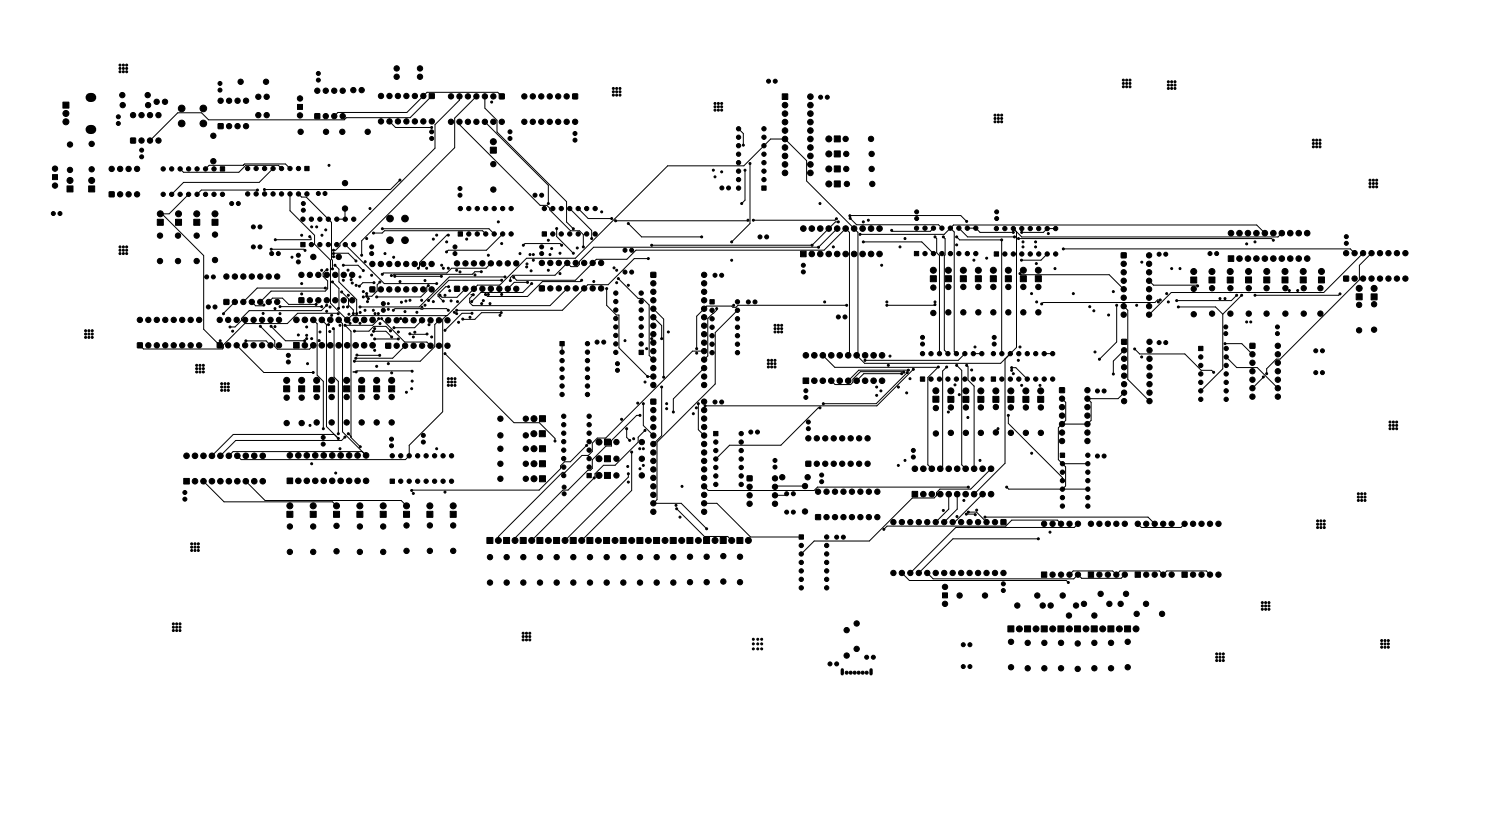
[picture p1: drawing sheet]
<svg xmlns="http://www.w3.org/2000/svg" width="450mm" height="250mm" viewBox="0 0 450 250" stroke-linecap="round" stroke-linejoin="round" font-family="sans-serif">
<g fill="#000" stroke="#000" stroke-width=".3">
<path d="M18.9 30.6h1.8v1.8h-1.8zM65.5 37.1h1.4v1.4h-1.4zM89.3 31.3h1.5v1.5h-1.5zM94.5 34.1h1.4v1.4h-1.4zM128.8 28h1.5v1.5h-1.5zM149.8 28.2h1.5v1.4h-1.5zM171.8 28.2h1.5v1.4h-1.5zM234.7 28.1h1.6v1.7h-1.6zM15.8 52.3h1.4v1.5h-1.4zM20.1 55.7h1.8v1.8h-1.8zM26.6 55.7h1.8v1.8h-1.8zM32.8 57.5h1.4v1.5h-1.4z"/>
<path d="M39.2 41.4h1.4v1.5h-1.4zM66.1 50h1.3v1.3h-1.3zM91.4 49.9h1.3v1.3h-1.3zM147.1 44.1h1.8v1.8h-1.8zM228.5 55.7h1.3v1.3h-1.3zM250.3 45.2h1.8v1.8h-1.8zM250.3 49.7h1.8v1.8h-1.8zM250.3 40.7h1.8v1.8h-1.8zM250.3 54.2h1.8v1.8h-1.8zM47.2 65.7h1.8v1.8h-1.8zM52.7 65.7h1.8v1.8h-1.8zM58.1 65.7h1.8v1.8h-1.8z"/>
<path d="M63.6 65.7h1.8v1.8h-1.8zM90.2 72.7h1.3v1.3h-1.3zM137.5 69.5h1.2v1.3h-1.2zM162.7 69.5h1.2v1.3h-1.2zM240.2 75.3h1.6v1.7h-1.6zM274.3 75.4h1.3v1.3h-1.3zM298.3 75.5h1.3v1.3h-1.3zM336.4 75.8h1.4v1.5h-1.4zM368.5 76.7h1.6v1.7h-1.6zM67.2 89.8h1.4v1.4h-1.4zM89.7 89.3h1.4v1.4h-1.4zM111 86h1.4v1.5h-1.4z"/>
<path d="M136.4 85.8h1.4v1.5h-1.4zM161.8 85.7h1.5v1.5h-1.5zM195.3 81.7h1.4v1.4h-1.4zM213 89.8h1.3v1.3h-1.3zM279.1 82.7h1.8v1.8h-1.8zM283.6 82.7h1.8v1.8h-1.8zM288.1 82.7h1.8v1.8h-1.8zM292.6 82.7h1.8v1.8h-1.8zM297.1 82.7h1.8v1.8h-1.8zM301.6 82.7h1.8v1.8h-1.8zM306.1 82.7h1.8v1.8h-1.8zM310.6 82.7h1.8v1.8h-1.8z"/>
<path d="M357.2 83h1.8v1.8h-1.8zM362.7 83h1.8v1.8h-1.8zM368.2 83h1.8v1.8h-1.8zM373.7 83h1.8v1.8h-1.8zM379.1 83h1.8v1.8h-1.8zM384.6 83h1.8v1.8h-1.8zM390.1 83h1.8v1.8h-1.8zM395.5 83h1.8v1.8h-1.8zM403.1 82.8h1.5v1.4h-1.5zM406.9 88.1h1.8v1.8h-1.8zM411.3 88.1h1.8v1.8h-1.8zM41.2 102.8h1.5v1.4h-1.5z"/>
<path d="M65.2 102.8h1.4v1.4h-1.4zM85.1 115.7h1.8v1.8h-1.8zM88.1 102.7h1.7v1.7h-1.7zM89.6 115.7h1.8v1.8h-1.8zM94.1 115.7h1.8v1.8h-1.8zM98.6 115.7h1.8v1.8h-1.8zM103.1 115.7h1.8v1.8h-1.8zM107.6 115.7h1.8v1.8h-1.8zM112.1 115.7h1.8v1.8h-1.8zM115.7 102.9h1.5v1.5h-1.5zM116.6 115.7h1.8v1.8h-1.8zM168 102.4h1.3v1.3h-1.3z"/>
<path d="M191.7 105h1.3v1.3h-1.3zM195.3 119.7h1.4v1.4h-1.4zM240.9 113.3h1.7v1.7h-1.7zM276.1 113h1.3v1.3h-1.3zM297.4 113h1.3v1.3h-1.3zM317.9 116.2h1.4v1.5h-1.4zM336.5 101.7h1.5v1.5h-1.5zM359.6 103.8h1.3v1.3h-1.3zM375 102.9h1.5v1.5h-1.5zM161.8 129.1h1.8v1.8h-1.8zM161.8 138.1h1.8v1.8h-1.8zM161.8 124.6h1.8v1.8h-1.8z"/>
<path d="M161.8 133.6h1.8v1.8h-1.8zM181.3 131.6h1.8v1.8h-1.8zM181.3 136.6h1.8v1.8h-1.8zM214.1 129.3h1.3v1.3h-1.3zM241.8 138.3h1.4v1.4h-1.4zM279.9 118.8h1.8v1.8h-1.8zM284.4 118.8h1.8v1.8h-1.8zM288.9 118.8h1.8v1.8h-1.8zM293.4 118.8h1.8v1.8h-1.8zM297.9 118.8h1.8v1.8h-1.8zM302.4 118.8h1.8v1.8h-1.8zM306.9 118.8h1.8v1.8h-1.8z"/>
<path d="M311.3 118.8h1.8v1.8h-1.8zM318.1 135.8h1.3v1.3h-1.3zM55.1 143.4h1.7v1.7h-1.7zM86.1 143.3h1.7v1.7h-1.7zM86.1 153.3h1.8v1.8h-1.8zM93.1 153.3h1.8v1.8h-1.8zM100.1 153.3h1.8v1.8h-1.8zM107.1 153.3h1.8v1.8h-1.8zM114.1 153.3h1.8v1.8h-1.8zM117 143.6h1.3v1.3h-1.3zM121.1 153.3h1.8v1.8h-1.8zM128.1 153.3h1.8v1.8h-1.8z"/>
<path d="M135.1 153.3h1.8v1.8h-1.8zM161.8 142.6h1.8v1.8h-1.8zM176.1 141.9h1.3v1.3h-1.3zM181.3 141.6h1.8v1.8h-1.8zM224.2 142.7h1.4v1.4h-1.4zM244.7 154.3h1.4v1.4h-1.4zM273.6 147.3h1.7v1.7h-1.7zM300.3 155.8h1.5v1.4h-1.5zM146.1 161.1h1.8v1.8h-1.8zM151.1 161.1h1.8v1.8h-1.8zM156.1 161.1h1.8v1.8h-1.8zM161.1 161.1h1.8v1.8h-1.8z"/>
<path d="M166.1 161.1h1.8v1.8h-1.8zM171.1 161.1h1.8v1.8h-1.8zM176.1 161.1h1.8v1.8h-1.8zM181.1 161.1h1.8v1.8h-1.8zM186.1 161.1h1.8v1.8h-1.8zM191.1 161.1h1.8v1.8h-1.8zM196.1 161.1h1.8v1.8h-1.8zM201.1 161.1h1.8v1.8h-1.8zM206.1 161.1h1.8v1.8h-1.8zM211.1 161.1h1.8v1.8h-1.8zM216.1 161.1h1.8v1.8h-1.8zM221.1 161.1h1.8v1.8h-1.8z"/>
<path d="M239.7 160.3h1.3v1.3h-1.3zM282.7 177.7h1.5v1.5h-1.5zM312.4 171.5h1.6v1.6h-1.6zM326.5 171.5h1.6v1.6h-1.6zM340.5 171.5h1.6v1.6h-1.6zM354.6 171.5h1.6v1.6h-1.6zM302.4 187.6h1.8v1.8h-1.8zM307.4 187.6h1.8v1.8h-1.8zM312.4 187.6h1.8v1.8h-1.8zM317.4 187.6h1.8v1.8h-1.8zM322.4 187.6h1.8v1.8h-1.8zM327.4 187.6h1.8v1.8h-1.8z"/>
<path d="M332.4 187.6h1.8v1.8h-1.8zM337.4 187.6h1.8v1.8h-1.8z"/>
<circle cx="36" cy="19.5" r=".3"/>
<circle cx="37" cy="19.5" r=".3"/>
<circle cx="38" cy="19.5" r=".3"/>
<circle cx="19.8" cy="34" r=".9"/>
<circle cx="19.8" cy="36.5" r=".9"/>
<circle cx="35.5" cy="37" r=".6"/>
<circle cx="35.5" cy="35" r=".6"/>
<circle cx="36" cy="20.5" r=".3"/>
<circle cx="36" cy="21.5" r=".3"/>
<circle cx="36.7" cy="28.5" r=".8"/>
<circle cx="36.8" cy="31.5" r=".8"/>
<circle cx="37" cy="20.5" r=".3"/>
<circle cx="37" cy="21.5" r=".3"/>
<circle cx="38" cy="20.5" r=".3"/>
<circle cx="38" cy="21.5" r=".3"/>
<circle cx="39.9" cy="34.5" r=".8"/>
<circle cx="42.5" cy="34.5" r=".8"/>
<circle cx="44.3" cy="28.5" r=".8"/>
<circle cx="44.4" cy="31.5" r=".8"/>
<circle cx="45" cy="34.5" r=".8"/>
<circle cx="47" cy="30.5" r=".8"/>
<circle cx="47.5" cy="34.5" r=".8"/>
<circle cx="49.5" cy="30.5" r=".8"/>
<circle cx="54.5" cy="32.5" r="1"/>
<circle cx="54.5" cy="37" r="1"/>
<circle cx="61" cy="32.5" r="1"/>
<circle cx="61" cy="37" r="1"/>
<circle cx="66" cy="27" r=".6"/>
<circle cx="66" cy="25" r=".6"/>
<circle cx="66.2" cy="30.2" r=".8"/>
<circle cx="68.7" cy="30.2" r=".8"/>
<circle cx="68.7" cy="37.8" r=".8"/>
<circle cx="71.3" cy="30.2" r=".8"/>
<circle cx="71.3" cy="37.8" r=".8"/>
<circle cx="72.2" cy="24.5" r=".8"/>
<circle cx="73.8" cy="37.8" r=".8"/>
<circle cx="73.8" cy="30.2" r=".8"/>
<circle cx="77.5" cy="29" r=".8"/>
<circle cx="77.5" cy="34.5" r=".8"/>
<circle cx="79.8" cy="24.5" r=".8"/>
<circle cx="80" cy="29" r=".8"/>
<circle cx="80" cy="34.5" r=".8"/>
<circle cx="90" cy="34.6" r=".8"/>
<circle cx="90" cy="29.5" r=".8"/>
<circle cx="90.2" cy="39.5" r=".8"/>
<circle cx="95.2" cy="27.2" r=".8"/>
<circle cx="95.5" cy="22" r=".6"/>
<circle cx="95.5" cy="24" r=".6"/>
<circle cx="97.7" cy="27.2" r=".8"/>
<circle cx="97.7" cy="34.8" r=".8"/>
<circle cx="97.8" cy="39.5" r=".8"/>
<circle cx="100.3" cy="27.2" r=".8"/>
<circle cx="100.3" cy="34.8" r=".8"/>
<circle cx="102.7" cy="39.5" r=".8"/>
<circle cx="102.8" cy="27.2" r=".8"/>
<circle cx="102.8" cy="34.8" r=".8"/>
<circle cx="106" cy="27" r=".8"/>
<circle cx="108.5" cy="27" r=".8"/>
<circle cx="110.3" cy="39.5" r=".8"/>
<circle cx="114.3" cy="36.4" r=".8"/>
<circle cx="114.3" cy="28.8" r=".8"/>
<circle cx="116.8" cy="36.4" r=".8"/>
<circle cx="116.8" cy="28.8" r=".8"/>
<circle cx="119" cy="23" r=".8"/>
<circle cx="119" cy="20.5" r=".8"/>
<circle cx="119.4" cy="36.4" r=".8"/>
<circle cx="119.4" cy="28.8" r=".8"/>
<circle cx="121.9" cy="36.4" r=".8"/>
<circle cx="121.9" cy="28.8" r=".8"/>
<circle cx="124.5" cy="36.4" r=".8"/>
<circle cx="124.5" cy="28.8" r=".8"/>
<circle cx="126" cy="23" r=".8"/>
<circle cx="126" cy="20.5" r=".8"/>
<circle cx="127" cy="36.4" r=".8"/>
<circle cx="127" cy="28.8" r=".8"/>
<circle cx="129.5" cy="38.2" r=".3"/>
<circle cx="129.5" cy="39.5" r=".6"/>
<circle cx="129.5" cy="36.4" r=".8"/>
<circle cx="135.3" cy="36.5" r=".8"/>
<circle cx="135.3" cy="28.9" r=".8"/>
<circle cx="137.8" cy="28.9" r=".8"/>
<circle cx="137.8" cy="36.5" r=".8"/>
<circle cx="140.4" cy="28.9" r=".8"/>
<circle cx="140.4" cy="36.5" r=".8"/>
<circle cx="142.9" cy="28.9" r=".8"/>
<circle cx="142.9" cy="36.5" r=".8"/>
<circle cx="145.5" cy="28.9" r=".8"/>
<circle cx="145.5" cy="36.5" r=".8"/>
<circle cx="147.5" cy="30.6" r=".3"/>
<circle cx="148" cy="36.5" r=".8"/>
<circle cx="148" cy="28.9" r=".8"/>
<circle cx="150.5" cy="36.5" r=".8"/>
<circle cx="153" cy="39.5" r=".6"/>
<circle cx="157.3" cy="28.9" r=".8"/>
<circle cx="157.3" cy="36.5" r=".8"/>
<circle cx="159.8" cy="28.9" r=".8"/>
<circle cx="159.8" cy="36.5" r=".8"/>
<circle cx="162.4" cy="28.9" r=".8"/>
<circle cx="162.4" cy="36.5" r=".8"/>
<circle cx="164.9" cy="28.9" r=".8"/>
<circle cx="164.9" cy="36.5" r=".8"/>
<circle cx="167.5" cy="28.9" r=".8"/>
<circle cx="167.5" cy="36.5" r=".8"/>
<circle cx="170" cy="28.9" r=".8"/>
<circle cx="170" cy="36.5" r=".8"/>
<circle cx="172.5" cy="36.5" r=".8"/>
<circle cx="184" cy="27.5" r=".3"/>
<circle cx="184" cy="26.5" r=".3"/>
<circle cx="184" cy="28.5" r=".3"/>
<circle cx="185" cy="27.5" r=".3"/>
<circle cx="185" cy="28.5" r=".3"/>
<circle cx="185" cy="26.5" r=".3"/>
<circle cx="186" cy="27.5" r=".3"/>
<circle cx="186" cy="28.5" r=".3"/>
<circle cx="186" cy="26.5" r=".3"/>
<circle cx="214.5" cy="31" r=".3"/>
<circle cx="214.5" cy="33" r=".3"/>
<circle cx="214.5" cy="32" r=".3"/>
<circle cx="215.5" cy="31" r=".3"/>
<circle cx="215.5" cy="33" r=".3"/>
<circle cx="215.5" cy="32" r=".3"/>
<circle cx="216.5" cy="31" r=".3"/>
<circle cx="216.5" cy="33" r=".3"/>
<circle cx="216.5" cy="32" r=".3"/>
<circle cx="221.6" cy="38.6" r=".65"/>
<circle cx="229.2" cy="38.6" r=".65"/>
<circle cx="230.6" cy="24.3" r=".6"/>
<circle cx="232.6" cy="24.3" r=".6"/>
<circle cx="235.5" cy="39.1" r=".84"/>
<circle cx="235.5" cy="34.1" r=".84"/>
<circle cx="235.5" cy="36.6" r=".84"/>
<circle cx="235.5" cy="31.5" r=".84"/>
<circle cx="243.1" cy="31.5" r=".84"/>
<circle cx="243.1" cy="34.1" r=".84"/>
<circle cx="243.1" cy="39.1" r=".84"/>
<circle cx="243.1" cy="29" r=".84"/>
<circle cx="243.1" cy="36.6" r=".84"/>
<circle cx="246.2" cy="29.1" r=".6"/>
<circle cx="248.2" cy="29.1" r=".6"/>
<circle cx="298.5" cy="34.5" r=".3"/>
<circle cx="298.5" cy="35.5" r=".3"/>
<circle cx="298.5" cy="36.5" r=".3"/>
<circle cx="299.5" cy="34.5" r=".3"/>
<circle cx="299.5" cy="35.5" r=".3"/>
<circle cx="299.5" cy="36.5" r=".3"/>
<circle cx="300.5" cy="34.5" r=".3"/>
<circle cx="300.5" cy="35.5" r=".3"/>
<circle cx="300.5" cy="36.5" r=".3"/>
<circle cx="337" cy="24" r=".3"/>
<circle cx="337" cy="26" r=".3"/>
<circle cx="337" cy="25" r=".3"/>
<circle cx="338" cy="26" r=".3"/>
<circle cx="338" cy="24" r=".3"/>
<circle cx="338" cy="25" r=".3"/>
<circle cx="339" cy="24" r=".3"/>
<circle cx="339" cy="26" r=".3"/>
<circle cx="339" cy="25" r=".3"/>
<circle cx="350.5" cy="24.5" r=".3"/>
<circle cx="350.5" cy="25.5" r=".3"/>
<circle cx="350.5" cy="26.5" r=".3"/>
<circle cx="351.5" cy="24.5" r=".3"/>
<circle cx="351.5" cy="25.5" r=".3"/>
<circle cx="351.5" cy="26.5" r=".3"/>
<circle cx="352.5" cy="24.5" r=".3"/>
<circle cx="352.5" cy="25.5" r=".3"/>
<circle cx="352.5" cy="26.5" r=".3"/>
<circle cx="16.5" cy="50.6" r=".8"/>
<circle cx="16.5" cy="55.6" r=".8"/>
<circle cx="21" cy="43.3" r=".8"/>
<circle cx="21" cy="50.9" r=".8"/>
<circle cx="21" cy="54.1" r=".9"/>
<circle cx="27.5" cy="54.1" r=".9"/>
<circle cx="27.5" cy="43.1" r=".8"/>
<circle cx="27.5" cy="50.8" r=".8"/>
<circle cx="33.5" cy="50.6" r=".8"/>
<circle cx="36" cy="50.6" r=".8"/>
<circle cx="36" cy="58.3" r=".8"/>
<circle cx="38.6" cy="50.6" r=".8"/>
<circle cx="38.6" cy="58.3" r=".8"/>
<circle cx="41.1" cy="58.3" r=".8"/>
<circle cx="41.1" cy="50.6" r=".8"/>
<circle cx="42.5" cy="42.1" r=".8"/>
<circle cx="42.5" cy="47" r=".6"/>
<circle cx="42.5" cy="45" r=".6"/>
<circle cx="45" cy="42.1" r=".8"/>
<circle cx="47.5" cy="42.1" r=".8"/>
<circle cx="49" cy="50.6" r=".65"/>
<circle cx="49" cy="58.3" r=".65"/>
<circle cx="51.5" cy="50.6" r=".65"/>
<circle cx="51.5" cy="58.3" r=".65"/>
<circle cx="54" cy="50.6" r=".65"/>
<circle cx="54" cy="58.3" r=".65"/>
<circle cx="56.6" cy="50.6" r=".65"/>
<circle cx="56.6" cy="58.3" r=".65"/>
<circle cx="59.1" cy="58.3" r=".65"/>
<circle cx="59.1" cy="50.6" r=".65"/>
<circle cx="61.7" cy="58.3" r=".65"/>
<circle cx="61.7" cy="50.6" r=".65"/>
<circle cx="64" cy="40.7" r=".8"/>
<circle cx="64" cy="48.3" r=".8"/>
<circle cx="64.2" cy="58.3" r=".65"/>
<circle cx="64.2" cy="50.6" r=".65"/>
<circle cx="66.7" cy="58.3" r=".65"/>
<circle cx="74.3" cy="50.5" r=".65"/>
<circle cx="74.3" cy="58.1" r=".65"/>
<circle cx="76.8" cy="50.5" r=".65"/>
<circle cx="76.8" cy="58.1" r=".65"/>
<circle cx="77.2" cy="57" r=".3"/>
<circle cx="79.3" cy="56.8" r=".3"/>
<circle cx="79.4" cy="50.5" r=".65"/>
<circle cx="79.4" cy="58.1" r=".65"/>
<circle cx="81.9" cy="50.5" r=".65"/>
<circle cx="81.9" cy="58.1" r=".65"/>
<circle cx="84.5" cy="58.1" r=".65"/>
<circle cx="84.5" cy="50.5" r=".65"/>
<circle cx="87" cy="50.5" r=".65"/>
<circle cx="87" cy="58.1" r=".65"/>
<circle cx="89.5" cy="58.1" r=".65"/>
<circle cx="89.5" cy="50.5" r=".65"/>
<circle cx="92.1" cy="58.1" r=".65"/>
<circle cx="95.5" cy="58" r=".6"/>
<circle cx="97.5" cy="58" r=".6"/>
<circle cx="98.7" cy="49.6" r=".3"/>
<circle cx="103.5" cy="54.9" r=".8"/>
<circle cx="120" cy="54" r=".3"/>
<circle cx="129.5" cy="41.5" r=".6"/>
<circle cx="138" cy="56.5" r=".6"/>
<circle cx="138" cy="58.5" r=".6"/>
<circle cx="148" cy="42.5" r=".9"/>
<circle cx="148" cy="49.2" r=".8"/>
<circle cx="148" cy="56.8" r=".8"/>
<circle cx="153" cy="41.5" r=".6"/>
<circle cx="160.5" cy="58.5" r=".6"/>
<circle cx="162.5" cy="58.5" r=".6"/>
<circle cx="172.5" cy="42" r=".6"/>
<circle cx="172.5" cy="40" r=".6"/>
<circle cx="214" cy="51" r=".3"/>
<circle cx="214.5" cy="53" r=".3"/>
<circle cx="216.5" cy="51.5" r=".3"/>
<circle cx="216.6" cy="56.3" r=".6"/>
<circle cx="218.6" cy="56.3" r=".6"/>
<circle cx="221.6" cy="41.1" r=".65"/>
<circle cx="221.6" cy="48.8" r=".65"/>
<circle cx="221.6" cy="51.3" r=".65"/>
<circle cx="221.6" cy="53.8" r=".65"/>
<circle cx="221.6" cy="56.4" r=".65"/>
<circle cx="221.6" cy="43.7" r=".65"/>
<circle cx="221.6" cy="46.2" r=".65"/>
<circle cx="223" cy="43.5" r=".3"/>
<circle cx="223.5" cy="51" r=".3"/>
<circle cx="225" cy="49" r=".3"/>
<circle cx="229.2" cy="53.8" r=".65"/>
<circle cx="229.2" cy="51.3" r=".65"/>
<circle cx="229.2" cy="48.8" r=".65"/>
<circle cx="229.2" cy="46.2" r=".65"/>
<circle cx="229.2" cy="43.7" r=".65"/>
<circle cx="229.2" cy="41.1" r=".65"/>
<circle cx="235.5" cy="49.3" r=".84"/>
<circle cx="235.5" cy="46.8" r=".84"/>
<circle cx="235.5" cy="51.8" r=".84"/>
<circle cx="235.5" cy="41.7" r=".84"/>
<circle cx="235.5" cy="44.2" r=".84"/>
<circle cx="243.1" cy="46.8" r=".84"/>
<circle cx="243.1" cy="44.2" r=".84"/>
<circle cx="243.1" cy="51.8" r=".84"/>
<circle cx="243.1" cy="41.7" r=".84"/>
<circle cx="243.1" cy="49.3" r=".84"/>
<circle cx="248.6" cy="41.6" r=".9"/>
<circle cx="248.6" cy="50.6" r=".9"/>
<circle cx="248.6" cy="55.1" r=".9"/>
<circle cx="248.6" cy="46.1" r=".9"/>
<circle cx="253.7" cy="41.6" r=".8"/>
<circle cx="253.9" cy="46.1" r=".8"/>
<circle cx="253.9" cy="50.6" r=".8"/>
<circle cx="254.1" cy="55.1" r=".8"/>
<circle cx="261.3" cy="41.6" r=".8"/>
<circle cx="261.5" cy="46.1" r=".8"/>
<circle cx="261.5" cy="50.6" r=".8"/>
<circle cx="261.7" cy="55.1" r=".8"/>
<circle cx="394" cy="44" r=".3"/>
<circle cx="394" cy="43" r=".3"/>
<circle cx="394" cy="42" r=".3"/>
<circle cx="395" cy="44" r=".3"/>
<circle cx="395" cy="43" r=".3"/>
<circle cx="395" cy="42" r=".3"/>
<circle cx="396" cy="44" r=".3"/>
<circle cx="396" cy="43" r=".3"/>
<circle cx="396" cy="42" r=".3"/>
<circle cx="411" cy="54" r=".3"/>
<circle cx="411" cy="56" r=".3"/>
<circle cx="411" cy="55" r=".3"/>
<circle cx="412" cy="54" r=".3"/>
<circle cx="412" cy="56" r=".3"/>
<circle cx="412" cy="55" r=".3"/>
<circle cx="413" cy="54" r=".3"/>
<circle cx="413" cy="56" r=".3"/>
<circle cx="413" cy="55" r=".3"/>
<circle cx="16" cy="64" r=".6"/>
<circle cx="18" cy="64" r=".6"/>
<circle cx="36" cy="76" r=".3"/>
<circle cx="36" cy="74" r=".3"/>
<circle cx="36" cy="75" r=".3"/>
<circle cx="37" cy="76" r=".3"/>
<circle cx="37" cy="74" r=".3"/>
<circle cx="37" cy="75" r=".3"/>
<circle cx="38" cy="74" r=".3"/>
<circle cx="38" cy="76" r=".3"/>
<circle cx="38" cy="75" r=".3"/>
<circle cx="48" cy="78.3" r=".8"/>
<circle cx="48" cy="70.6" r=".8"/>
<circle cx="48.1" cy="64.1" r=".9"/>
<circle cx="53.4" cy="70.6" r=".8"/>
<circle cx="53.4" cy="78.3" r=".8"/>
<circle cx="53.6" cy="64.1" r=".9"/>
<circle cx="59" cy="70.6" r=".8"/>
<circle cx="59" cy="78.3" r=".8"/>
<circle cx="59" cy="64.1" r=".9"/>
<circle cx="64.5" cy="70.3" r=".8"/>
<circle cx="64.5" cy="77.9" r=".8"/>
<circle cx="64.5" cy="64.1" r=".9"/>
<circle cx="69.5" cy="61" r=".6"/>
<circle cx="71.5" cy="61" r=".6"/>
<circle cx="76" cy="74" r=".6"/>
<circle cx="76" cy="68" r=".6"/>
<circle cx="78" cy="74" r=".6"/>
<circle cx="78" cy="68" r=".6"/>
<circle cx="81.4" cy="74.7" r=".3"/>
<circle cx="81.5" cy="76" r=".6"/>
<circle cx="82.6" cy="71.9" r=".3"/>
<circle cx="83.5" cy="76" r=".6"/>
<circle cx="87.6" cy="77.1" r=".3"/>
<circle cx="89.5" cy="76.5" r=".6"/>
<circle cx="89.5" cy="78.5" r=".6"/>
<circle cx="90.5" cy="70.5" r=".3"/>
<circle cx="90.9" cy="65.7" r=".65"/>
<circle cx="91" cy="63" r=".6"/>
<circle cx="91" cy="61" r=".6"/>
<circle cx="91.5" cy="75.1" r=".3"/>
<circle cx="92.9" cy="70.9" r=".3"/>
<circle cx="93.4" cy="65.7" r=".65"/>
<circle cx="93.4" cy="73.3" r=".65"/>
<circle cx="93.5" cy="68" r=".3"/>
<circle cx="94" cy="77" r=".8"/>
<circle cx="95" cy="68" r=".3"/>
<circle cx="96" cy="73.3" r=".65"/>
<circle cx="96" cy="65.7" r=".65"/>
<circle cx="96.6" cy="70.5" r=".3"/>
<circle cx="97.7" cy="68.9" r=".3"/>
<circle cx="98.5" cy="65.7" r=".65"/>
<circle cx="98.5" cy="73.3" r=".65"/>
<circle cx="100" cy="76" r=".3"/>
<circle cx="100" cy="75" r=".3"/>
<circle cx="100.1" cy="76.9" r=".3"/>
<circle cx="100.5" cy="79.5" r=".3"/>
<circle cx="101" cy="65.7" r=".65"/>
<circle cx="101" cy="73.3" r=".65"/>
<circle cx="101.6" cy="77" r=".8"/>
<circle cx="103" cy="79.5" r=".3"/>
<circle cx="103.5" cy="62.5" r=".8"/>
<circle cx="103.6" cy="65.7" r=".65"/>
<circle cx="103.6" cy="73.3" r=".65"/>
<circle cx="106.1" cy="65.7" r=".65"/>
<circle cx="106.1" cy="73.3" r=".65"/>
<circle cx="106.8" cy="78.2" r=".3"/>
<circle cx="108.5" cy="76.5" r=".3"/>
<circle cx="109.6" cy="78.5" r=".3"/>
<circle cx="110" cy="71.5" r=".3"/>
<circle cx="111" cy="62.5" r=".3"/>
<circle cx="111.5" cy="76" r=".6"/>
<circle cx="111.5" cy="74" r=".6"/>
<circle cx="111.7" cy="79.1" r=".8"/>
<circle cx="112" cy="69.9" r=".3"/>
<circle cx="114.3" cy="79.1" r=".8"/>
<circle cx="114.7" cy="68.6" r=".3"/>
<circle cx="115.5" cy="76" r=".3"/>
<circle cx="116.8" cy="79.1" r=".8"/>
<circle cx="117" cy="65.5" r="1"/>
<circle cx="117" cy="72" r="1"/>
<circle cx="118.1" cy="77.1" r=".3"/>
<circle cx="119.3" cy="79.1" r=".8"/>
<circle cx="121.5" cy="65.5" r="1"/>
<circle cx="121.5" cy="72" r="1"/>
<circle cx="121.9" cy="79.1" r=".8"/>
<circle cx="124.4" cy="79.1" r=".8"/>
<circle cx="127" cy="79.1" r=".8"/>
<circle cx="129.5" cy="79.1" r=".8"/>
<circle cx="130" cy="71.7" r=".3"/>
<circle cx="131" cy="70.5" r=".3"/>
<circle cx="132.5" cy="79.5" r=".3"/>
<circle cx="134" cy="75.5" r=".3"/>
<circle cx="134" cy="72.5" r=".3"/>
<circle cx="134.5" cy="70.5" r=".3"/>
<circle cx="136.5" cy="74" r=".6"/>
<circle cx="136.5" cy="76" r=".6"/>
<circle cx="137.1" cy="78.9" r=".8"/>
<circle cx="138.1" cy="62.5" r=".65"/>
<circle cx="139.6" cy="78.9" r=".8"/>
<circle cx="140" cy="71.7" r=".3"/>
<circle cx="140.6" cy="70.1" r=".65"/>
<circle cx="140.6" cy="62.5" r=".65"/>
<circle cx="142.2" cy="78.9" r=".8"/>
<circle cx="143.2" cy="70.1" r=".65"/>
<circle cx="143.2" cy="62.5" r=".65"/>
<circle cx="144.7" cy="78.9" r=".8"/>
<circle cx="145.7" cy="62.5" r=".65"/>
<circle cx="145.7" cy="70.1" r=".65"/>
<circle cx="146.5" cy="76.5" r=".3"/>
<circle cx="147.3" cy="78.9" r=".8"/>
<circle cx="148.3" cy="62.5" r=".65"/>
<circle cx="148.3" cy="70.1" r=".65"/>
<circle cx="149.5" cy="66.5" r=".3"/>
<circle cx="149.8" cy="78.9" r=".8"/>
<circle cx="150.5" cy="73" r=".3"/>
<circle cx="150.8" cy="62.5" r=".65"/>
<circle cx="150.8" cy="70.1" r=".65"/>
<circle cx="152.3" cy="78.9" r=".8"/>
<circle cx="153.3" cy="70.1" r=".65"/>
<circle cx="153.3" cy="62.5" r=".65"/>
<circle cx="154.9" cy="78.9" r=".8"/>
<circle cx="156" cy="76" r=".3"/>
<circle cx="157" cy="73.5" r=".3"/>
<circle cx="158.1" cy="79.1" r=".3"/>
<circle cx="159" cy="76.3" r=".3"/>
<circle cx="160" cy="78" r=".3"/>
<circle cx="160" cy="76.3" r=".3"/>
<circle cx="162.5" cy="76" r=".6"/>
<circle cx="162.5" cy="74" r=".6"/>
<circle cx="162.6" cy="78.8" r=".8"/>
<circle cx="163.3" cy="62.5" r=".65"/>
<circle cx="164.5" cy="61" r=".3"/>
<circle cx="164.5" cy="72" r=".3"/>
<circle cx="165" cy="76.3" r=".3"/>
<circle cx="165.1" cy="78.8" r=".8"/>
<circle cx="165.5" cy="74.5" r=".3"/>
<circle cx="165.8" cy="70.1" r=".65"/>
<circle cx="165.8" cy="62.5" r=".65"/>
<circle cx="167" cy="68.5" r=".3"/>
<circle cx="167.6" cy="78.8" r=".8"/>
<circle cx="168" cy="75.9" r=".3"/>
<circle cx="168.4" cy="62.5" r=".65"/>
<circle cx="168.4" cy="70.1" r=".65"/>
<circle cx="168.5" cy="73.5" r=".3"/>
<circle cx="170.2" cy="78.8" r=".8"/>
<circle cx="170.9" cy="62.5" r=".65"/>
<circle cx="170.9" cy="70.1" r=".65"/>
<circle cx="172" cy="68.6" r=".3"/>
<circle cx="172" cy="75.9" r=".3"/>
<circle cx="172.7" cy="78.8" r=".8"/>
<circle cx="173.2" cy="74.3" r=".3"/>
<circle cx="173.5" cy="70.1" r=".65"/>
<circle cx="173.5" cy="62.5" r=".65"/>
<circle cx="175" cy="74" r=".3"/>
<circle cx="175.3" cy="78.8" r=".8"/>
<circle cx="176" cy="62.5" r=".65"/>
<circle cx="176" cy="70.1" r=".65"/>
<circle cx="177.5" cy="71.5" r=".3"/>
<circle cx="177.8" cy="78.8" r=".8"/>
<circle cx="178.5" cy="62.5" r=".65"/>
<circle cx="178.5" cy="70.1" r=".65"/>
<circle cx="180.3" cy="78.8" r=".8"/>
<circle cx="180.5" cy="63.5" r=".3"/>
<circle cx="183.5" cy="65.5" r=".3"/>
<circle cx="184.7" cy="66.2" r=".3"/>
<circle cx="187.5" cy="75" r=".6"/>
<circle cx="188.5" cy="67" r=".3"/>
<circle cx="189.5" cy="75" r=".6"/>
<circle cx="194.5" cy="77.5" r=".3"/>
<circle cx="195.5" cy="73.5" r=".3"/>
<circle cx="210.5" cy="71" r=".3"/>
<circle cx="219.5" cy="78" r=".3"/>
<circle cx="219.5" cy="72.5" r=".3"/>
<circle cx="222.5" cy="61" r=".3"/>
<circle cx="224.4" cy="66" r=".3"/>
<circle cx="226" cy="66" r=".3"/>
<circle cx="228" cy="71" r=".6"/>
<circle cx="230" cy="71" r=".6"/>
<circle cx="241" cy="68.5" r=".84"/>
<circle cx="241" cy="79.5" r=".6"/>
<circle cx="243.5" cy="76.1" r=".84"/>
<circle cx="243.5" cy="68.5" r=".84"/>
<circle cx="243.6" cy="73.5" r=".3"/>
<circle cx="245.6" cy="74.1" r=".3"/>
<circle cx="246" cy="61" r=".3"/>
<circle cx="246.1" cy="76.1" r=".84"/>
<circle cx="246.1" cy="68.5" r=".84"/>
<circle cx="248.6" cy="76.1" r=".84"/>
<circle cx="248.6" cy="68.5" r=".84"/>
<circle cx="250" cy="74" r=".3"/>
<circle cx="250.9" cy="65.6" r=".3"/>
<circle cx="251.2" cy="68.5" r=".84"/>
<circle cx="251.2" cy="76.1" r=".84"/>
<circle cx="251.5" cy="66.5" r=".3"/>
<circle cx="253.7" cy="76.1" r=".84"/>
<circle cx="253.7" cy="68.5" r=".84"/>
<circle cx="255" cy="64.7" r=".3"/>
<circle cx="255.1" cy="65.5" r=".3"/>
<circle cx="256.2" cy="68.5" r=".84"/>
<circle cx="256.2" cy="76.1" r=".84"/>
<circle cx="258" cy="70.3" r=".3"/>
<circle cx="258.8" cy="76.1" r=".84"/>
<circle cx="258.8" cy="68.5" r=".84"/>
<circle cx="259" cy="72.5" r=".3"/>
<circle cx="259" cy="66.5" r=".3"/>
<circle cx="260.5" cy="66" r=".3"/>
<circle cx="261.3" cy="76.1" r=".84"/>
<circle cx="261.3" cy="68.5" r=".84"/>
<circle cx="263.9" cy="76.1" r=".84"/>
<circle cx="263.9" cy="68.5" r=".84"/>
<circle cx="264.5" cy="79.5" r=".3"/>
<circle cx="267.5" cy="69.1" r=".3"/>
<circle cx="270" cy="74" r=".3"/>
<circle cx="271.5" cy="71.5" r=".3"/>
<circle cx="275" cy="68.4" r=".65"/>
<circle cx="275" cy="65.5" r=".6"/>
<circle cx="275" cy="63.5" r=".6"/>
<circle cx="277.5" cy="76" r=".65"/>
<circle cx="277.5" cy="68.4" r=".65"/>
<circle cx="280" cy="76" r=".65"/>
<circle cx="280" cy="68.4" r=".65"/>
<circle cx="280.5" cy="71" r=".3"/>
<circle cx="282.6" cy="76" r=".65"/>
<circle cx="282.6" cy="68.4" r=".65"/>
<circle cx="283" cy="71" r=".3"/>
<circle cx="285.1" cy="76" r=".65"/>
<circle cx="285.1" cy="68.4" r=".65"/>
<circle cx="287" cy="73.4" r=".3"/>
<circle cx="287" cy="71" r=".3"/>
<circle cx="287.7" cy="76" r=".65"/>
<circle cx="287.7" cy="68.4" r=".65"/>
<circle cx="290" cy="66.4" r=".3"/>
<circle cx="290.2" cy="68.4" r=".65"/>
<circle cx="290.2" cy="76" r=".65"/>
<circle cx="292.2" cy="78" r=".3"/>
<circle cx="292.7" cy="68.4" r=".65"/>
<circle cx="292.7" cy="76" r=".65"/>
<circle cx="296" cy="77.4" r=".3"/>
<circle cx="298.9" cy="68.5" r=".65"/>
<circle cx="299" cy="65.5" r=".6"/>
<circle cx="299" cy="63.5" r=".6"/>
<circle cx="300.5" cy="71.9" r=".3"/>
<circle cx="301.5" cy="76.1" r=".65"/>
<circle cx="301.5" cy="68.5" r=".65"/>
<circle cx="304" cy="76.1" r=".65"/>
<circle cx="304" cy="68.5" r=".65"/>
<circle cx="304" cy="69.7" r=".3"/>
<circle cx="304.3" cy="71" r=".3"/>
<circle cx="305.5" cy="71.5" r=".3"/>
<circle cx="306.4" cy="78" r=".3"/>
<circle cx="306.5" cy="69.7" r=".3"/>
<circle cx="306.5" cy="76.1" r=".65"/>
<circle cx="306.5" cy="68.5" r=".65"/>
<circle cx="306.9" cy="72.5" r=".3"/>
<circle cx="306.9" cy="74" r=".3"/>
<circle cx="309.1" cy="76.1" r=".65"/>
<circle cx="309.1" cy="68.5" r=".65"/>
<circle cx="310.7" cy="72.5" r=".3"/>
<circle cx="310.7" cy="74" r=".3"/>
<circle cx="310.9" cy="79" r=".3"/>
<circle cx="311.6" cy="76.1" r=".65"/>
<circle cx="311.6" cy="68.5" r=".65"/>
<circle cx="314.2" cy="76.1" r=".65"/>
<circle cx="314.2" cy="68.5" r=".65"/>
<circle cx="314.5" cy="70" r=".3"/>
<circle cx="316.7" cy="68.5" r=".65"/>
<circle cx="316.7" cy="76.1" r=".65"/>
<circle cx="319" cy="74.6" r=".3"/>
<circle cx="337.1" cy="79.1" r=".8"/>
<circle cx="342.5" cy="78.6" r=".3"/>
<circle cx="344.7" cy="79.1" r=".8"/>
<circle cx="344.7" cy="76.5" r=".8"/>
<circle cx="347.7" cy="76.2" r=".6"/>
<circle cx="349.7" cy="76.2" r=".6"/>
<circle cx="363" cy="76" r=".6"/>
<circle cx="365" cy="76" r=".6"/>
<circle cx="369.3" cy="69.9" r=".84"/>
<circle cx="371.8" cy="77.5" r=".84"/>
<circle cx="371.8" cy="69.9" r=".84"/>
<circle cx="374" cy="73.1" r=".3"/>
<circle cx="374.4" cy="69.9" r=".84"/>
<circle cx="374.4" cy="77.5" r=".84"/>
<circle cx="376.5" cy="72.5" r=".3"/>
<circle cx="376.9" cy="77.5" r=".84"/>
<circle cx="376.9" cy="69.9" r=".84"/>
<circle cx="379.5" cy="69.9" r=".84"/>
<circle cx="379.5" cy="77.5" r=".84"/>
<circle cx="382" cy="69.9" r=".84"/>
<circle cx="382" cy="77.5" r=".84"/>
<circle cx="382" cy="72" r=".3"/>
<circle cx="384.5" cy="77.5" r=".84"/>
<circle cx="384.5" cy="69.9" r=".84"/>
<circle cx="387.1" cy="77.5" r=".84"/>
<circle cx="387.1" cy="69.9" r=".84"/>
<circle cx="389.6" cy="77.5" r=".84"/>
<circle cx="389.6" cy="69.9" r=".84"/>
<circle cx="392.2" cy="77.5" r=".84"/>
<circle cx="392.2" cy="69.9" r=".84"/>
<circle cx="403.8" cy="75.9" r=".8"/>
<circle cx="403.9" cy="72.9" r=".6"/>
<circle cx="403.9" cy="70.9" r=".6"/>
<circle cx="406.4" cy="75.9" r=".8"/>
<circle cx="408.9" cy="75.9" r=".8"/>
<circle cx="411.5" cy="75.9" r=".8"/>
<circle cx="414" cy="75.9" r=".8"/>
<circle cx="416.5" cy="75.9" r=".8"/>
<circle cx="419.1" cy="75.9" r=".8"/>
<circle cx="421.6" cy="75.9" r=".8"/>
<circle cx="25.7" cy="99.1" r=".3"/>
<circle cx="26.7" cy="99.1" r=".3"/>
<circle cx="27.7" cy="99.1" r=".3"/>
<circle cx="42" cy="95.9" r=".8"/>
<circle cx="44.5" cy="95.9" r=".8"/>
<circle cx="47" cy="95.9" r=".8"/>
<circle cx="49.6" cy="95.9" r=".8"/>
<circle cx="52.1" cy="95.9" r=".8"/>
<circle cx="54.7" cy="95.9" r=".8"/>
<circle cx="57.2" cy="95.9" r=".8"/>
<circle cx="59.7" cy="95.9" r=".8"/>
<circle cx="62" cy="83" r=".6"/>
<circle cx="62.5" cy="92" r=".6"/>
<circle cx="64" cy="83" r=".6"/>
<circle cx="64.5" cy="92" r=".6"/>
<circle cx="65.9" cy="95.9" r=".8"/>
<circle cx="67" cy="94.1" r=".3"/>
<circle cx="67.9" cy="82.9" r=".8"/>
<circle cx="68.5" cy="95.9" r=".8"/>
<circle cx="69" cy="98" r=".3"/>
<circle cx="69.8" cy="99.3" r=".3"/>
<circle cx="70.5" cy="90.5" r=".8"/>
<circle cx="70.5" cy="82.9" r=".8"/>
<circle cx="71" cy="95.9" r=".8"/>
<circle cx="73" cy="90.5" r=".8"/>
<circle cx="73" cy="82.9" r=".8"/>
<circle cx="73.5" cy="95.9" r=".8"/>
<circle cx="75.5" cy="90.5" r=".8"/>
<circle cx="75.5" cy="82.9" r=".8"/>
<circle cx="76.1" cy="95.9" r=".8"/>
<circle cx="78.1" cy="90.5" r=".8"/>
<circle cx="78.1" cy="82.9" r=".8"/>
<circle cx="78.1" cy="97.8" r=".3"/>
<circle cx="78.6" cy="95.9" r=".8"/>
<circle cx="78.9" cy="94" r=".3"/>
<circle cx="79.2" cy="91.4" r=".3"/>
<circle cx="80.6" cy="90.5" r=".8"/>
<circle cx="80.6" cy="82.9" r=".8"/>
<circle cx="81.2" cy="95.9" r=".8"/>
<circle cx="81.3" cy="97.8" r=".3"/>
<circle cx="82.5" cy="92.5" r=".3"/>
<circle cx="82.5" cy="97.9" r=".3"/>
<circle cx="83.2" cy="90.5" r=".8"/>
<circle cx="83.2" cy="82.9" r=".8"/>
<circle cx="83.7" cy="95.9" r=".8"/>
<circle cx="84" cy="94" r=".3"/>
<circle cx="84" cy="91.9" r=".3"/>
<circle cx="88.9" cy="95.9" r=".84"/>
<circle cx="90.4" cy="82.4" r=".8"/>
<circle cx="90.5" cy="85" r=".3"/>
<circle cx="90.5" cy="88.1" r=".3"/>
<circle cx="91.5" cy="95.9" r=".84"/>
<circle cx="92" cy="98" r=".3"/>
<circle cx="93" cy="90" r=".8"/>
<circle cx="93" cy="82.4" r=".8"/>
<circle cx="94" cy="95.9" r=".84"/>
<circle cx="94.8" cy="91.2" r=".3"/>
<circle cx="95.5" cy="90" r=".8"/>
<circle cx="95.5" cy="82.4" r=".8"/>
<circle cx="96" cy="99.5" r=".3"/>
<circle cx="96.5" cy="81" r=".3"/>
<circle cx="96.5" cy="91.9" r=".3"/>
<circle cx="96.5" cy="95.9" r=".84"/>
<circle cx="97.6" cy="86.4" r=".3"/>
<circle cx="98" cy="91.5" r=".3"/>
<circle cx="98" cy="93.3" r=".3"/>
<circle cx="98" cy="90" r=".8"/>
<circle cx="98" cy="82.4" r=".8"/>
<circle cx="98.1" cy="80.8" r=".3"/>
<circle cx="98.5" cy="97.3" r=".3"/>
<circle cx="98.9" cy="99.4" r=".3"/>
<circle cx="99" cy="92" r=".3"/>
<circle cx="99.1" cy="95.9" r=".84"/>
<circle cx="99.5" cy="94.5" r=".3"/>
<circle cx="99.7" cy="84.5" r=".3"/>
<circle cx="99.7" cy="80.6" r=".3"/>
<circle cx="100" cy="98.5" r=".3"/>
<circle cx="100.6" cy="90" r=".8"/>
<circle cx="100.6" cy="82.4" r=".8"/>
<circle cx="101.5" cy="94" r=".3"/>
<circle cx="101.6" cy="92.4" r=".3"/>
<circle cx="101.6" cy="95.9" r=".84"/>
<circle cx="102" cy="97.5" r=".3"/>
<circle cx="102.5" cy="87.5" r=".3"/>
<circle cx="103" cy="84" r=".3"/>
<circle cx="103" cy="92" r=".3"/>
<circle cx="103.1" cy="90" r=".8"/>
<circle cx="103.1" cy="82.4" r=".8"/>
<circle cx="103.5" cy="97.5" r=".3"/>
<circle cx="104.2" cy="95.9" r=".84"/>
<circle cx="104.2" cy="92" r=".3"/>
<circle cx="104.4" cy="81" r=".3"/>
<circle cx="104.5" cy="88.5" r=".3"/>
<circle cx="104.7" cy="94.2" r=".3"/>
<circle cx="105" cy="96.9" r=".3"/>
<circle cx="105.4" cy="83.8" r=".3"/>
<circle cx="105.7" cy="90" r=".8"/>
<circle cx="105.7" cy="82.4" r=".8"/>
<circle cx="105.7" cy="84.8" r=".3"/>
<circle cx="106" cy="94" r=".3"/>
<circle cx="106.3" cy="99.3" r=".3"/>
<circle cx="106.7" cy="95.9" r=".84"/>
<circle cx="106.8" cy="85.5" r=".3"/>
<circle cx="107" cy="94" r=".3"/>
<circle cx="107.8" cy="85.8" r=".3"/>
<circle cx="108" cy="83" r=".3"/>
<circle cx="108" cy="92" r=".3"/>
<circle cx="108" cy="96.9" r=".3"/>
<circle cx="108.1" cy="93.7" r=".3"/>
<circle cx="109" cy="89" r=".3"/>
<circle cx="109" cy="81.1" r=".3"/>
<circle cx="109" cy="87.4" r=".3"/>
<circle cx="109.2" cy="95.9" r=".84"/>
<circle cx="109.5" cy="93" r=".3"/>
<circle cx="110" cy="88" r=".3"/>
<circle cx="110" cy="88.8" r=".3"/>
<circle cx="110.2" cy="90.4" r=".3"/>
<circle cx="110.5" cy="89.5" r=".3"/>
<circle cx="111.5" cy="82.5" r=".3"/>
<circle cx="111.8" cy="95.9" r=".84"/>
<circle cx="112" cy="93" r=".3"/>
<circle cx="112.1" cy="99.3" r=".3"/>
<circle cx="112.2" cy="84.7" r=".3"/>
<circle cx="112.4" cy="98.5" r=".3"/>
<circle cx="112.5" cy="94" r=".3"/>
<circle cx="113" cy="89" r=".3"/>
<circle cx="113.5" cy="94" r=".3"/>
<circle cx="113.6" cy="95.5" r=".3"/>
<circle cx="114" cy="84.6" r=".3"/>
<circle cx="114" cy="97" r=".3"/>
<circle cx="114.3" cy="86.8" r=".8"/>
<circle cx="114.5" cy="95.5" r=".3"/>
<circle cx="114.7" cy="82.2" r=".3"/>
<circle cx="115" cy="93" r=".6"/>
<circle cx="115" cy="91" r=".6"/>
<circle cx="116.5" cy="96" r=".8"/>
<circle cx="116.5" cy="91" r=".3"/>
<circle cx="116.5" cy="92.7" r=".3"/>
<circle cx="116.8" cy="86.8" r=".8"/>
<circle cx="117.1" cy="99.2" r=".3"/>
<circle cx="117.4" cy="82.6" r=".3"/>
<circle cx="118" cy="93" r=".3"/>
<circle cx="118.2" cy="98.2" r=".3"/>
<circle cx="118.4" cy="82.8" r=".3"/>
<circle cx="119" cy="96" r=".8"/>
<circle cx="119.3" cy="86.8" r=".8"/>
<circle cx="119.5" cy="99.5" r=".3"/>
<circle cx="120" cy="84.4" r=".3"/>
<circle cx="120.2" cy="95.5" r=".3"/>
<circle cx="120.4" cy="90.6" r=".3"/>
<circle cx="121.5" cy="93.4" r=".3"/>
<circle cx="121.5" cy="96" r=".8"/>
<circle cx="121.8" cy="90.2" r=".3"/>
<circle cx="121.9" cy="86.8" r=".8"/>
<circle cx="123" cy="90" r=".3"/>
<circle cx="124.1" cy="96" r=".8"/>
<circle cx="124.4" cy="86.8" r=".8"/>
<circle cx="124.5" cy="99.6" r=".3"/>
<circle cx="125.1" cy="93.6" r=".3"/>
<circle cx="125.5" cy="80.4" r=".3"/>
<circle cx="126.5" cy="90" r=".3"/>
<circle cx="126.6" cy="92.1" r=".3"/>
<circle cx="126.6" cy="96" r=".8"/>
<circle cx="127" cy="86.8" r=".8"/>
<circle cx="127.5" cy="84.1" r=".3"/>
<circle cx="127.5" cy="91.5" r=".3"/>
<circle cx="128" cy="80.4" r=".3"/>
<circle cx="128.5" cy="85.6" r=".3"/>
<circle cx="128.6" cy="90.1" r=".3"/>
<circle cx="128.7" cy="97.3" r=".3"/>
<circle cx="129.2" cy="96" r=".8"/>
<circle cx="129.5" cy="86.8" r=".8"/>
<circle cx="130" cy="90.4" r=".3"/>
<circle cx="131" cy="85" r=".3"/>
<circle cx="131.7" cy="96" r=".8"/>
<circle cx="132" cy="88.5" r=".3"/>
<circle cx="132.4" cy="82.8" r=".3"/>
<circle cx="133" cy="90.3" r=".3"/>
<circle cx="133" cy="80.4" r=".3"/>
<circle cx="133.5" cy="99" r=".3"/>
<circle cx="133.5" cy="88.5" r=".3"/>
<circle cx="134.2" cy="96" r=".8"/>
<circle cx="134.5" cy="93" r=".3"/>
<circle cx="134.5" cy="80.4" r=".3"/>
<circle cx="134.6" cy="85.9" r=".3"/>
<circle cx="134.9" cy="87.1" r=".3"/>
<circle cx="135.3" cy="90.2" r=".3"/>
<circle cx="136.3" cy="93.6" r=".3"/>
<circle cx="137" cy="81" r=".3"/>
<circle cx="137" cy="94" r=".3"/>
<circle cx="137" cy="93" r=".3"/>
<circle cx="137.2" cy="90.4" r=".3"/>
<circle cx="137.6" cy="96.6" r=".3"/>
<circle cx="138" cy="81.5" r=".3"/>
<circle cx="138.8" cy="95.6" r=".3"/>
<circle cx="139.6" cy="86.6" r=".8"/>
<circle cx="141" cy="95.1" r=".3"/>
<circle cx="141.5" cy="90.4" r=".3"/>
<circle cx="141.6" cy="93.9" r=".3"/>
<circle cx="142" cy="88.3" r=".3"/>
<circle cx="142.2" cy="86.6" r=".8"/>
<circle cx="142.5" cy="82.4" r=".3"/>
<circle cx="144.4" cy="81.4" r=".3"/>
<circle cx="144.5" cy="91" r=".3"/>
<circle cx="144.7" cy="86.6" r=".8"/>
<circle cx="145" cy="90.1" r=".3"/>
<circle cx="145.7" cy="88.3" r=".3"/>
<circle cx="146.5" cy="88.3" r=".3"/>
<circle cx="147" cy="91" r=".3"/>
<circle cx="147.3" cy="86.6" r=".8"/>
<circle cx="149.8" cy="86.6" r=".8"/>
<circle cx="150" cy="94.5" r=".3"/>
<circle cx="150.4" cy="93.7" r=".3"/>
<circle cx="150.5" cy="84" r=".3"/>
<circle cx="150.5" cy="88.3" r=".3"/>
<circle cx="151.5" cy="83" r=".3"/>
<circle cx="152.3" cy="86.6" r=".8"/>
<circle cx="153.1" cy="84.1" r=".3"/>
<circle cx="154.1" cy="83.1" r=".3"/>
<circle cx="154.9" cy="86.6" r=".8"/>
<circle cx="158" cy="80" r=".3"/>
<circle cx="158.3" cy="84.6" r=".3"/>
<circle cx="159.3" cy="81.2" r=".3"/>
<circle cx="159.5" cy="85" r=".3"/>
<circle cx="164.5" cy="81" r=".3"/>
<circle cx="165.1" cy="86.4" r=".8"/>
<circle cx="167.6" cy="86.4" r=".8"/>
<circle cx="168" cy="82" r=".3"/>
<circle cx="170.2" cy="86.4" r=".8"/>
<circle cx="172.7" cy="86.4" r=".8"/>
<circle cx="174.5" cy="84" r=".3"/>
<circle cx="175.3" cy="86.4" r=".8"/>
<circle cx="177.8" cy="86.4" r=".8"/>
<circle cx="178.1" cy="84.4" r=".3"/>
<circle cx="180.3" cy="86.4" r=".8"/>
<circle cx="182" cy="86.5" r=".3"/>
<circle cx="184.2" cy="80.3" r=".3"/>
<circle cx="184.7" cy="95.5" r=".65"/>
<circle cx="184.7" cy="92.9" r=".65"/>
<circle cx="184.7" cy="98" r=".65"/>
<circle cx="184.7" cy="87.9" r=".65"/>
<circle cx="184.7" cy="90.4" r=".65"/>
<circle cx="185" cy="81" r=".3"/>
<circle cx="185" cy="84.7" r=".3"/>
<circle cx="185.5" cy="83.5" r=".3"/>
<circle cx="187.5" cy="81.6" r=".6"/>
<circle cx="188.5" cy="85.5" r=".3"/>
<circle cx="189.5" cy="81.6" r=".6"/>
<circle cx="192.4" cy="95.5" r=".65"/>
<circle cx="192.4" cy="92.9" r=".65"/>
<circle cx="192.4" cy="87.9" r=".65"/>
<circle cx="192.4" cy="90.4" r=".65"/>
<circle cx="192.4" cy="98" r=".65"/>
<circle cx="196" cy="92.6" r=".8"/>
<circle cx="196" cy="87.5" r=".8"/>
<circle cx="196" cy="90" r=".8"/>
<circle cx="196" cy="95.1" r=".8"/>
<circle cx="196" cy="84.9" r=".8"/>
<circle cx="196" cy="97.6" r=".8"/>
<circle cx="200.5" cy="99.5" r=".3"/>
<circle cx="211.2" cy="84.9" r=".8"/>
<circle cx="211.2" cy="92.6" r=".8"/>
<circle cx="211.2" cy="90" r=".8"/>
<circle cx="211.2" cy="87.5" r=".8"/>
<circle cx="211.2" cy="97.6" r=".8"/>
<circle cx="211.2" cy="95.1" r=".8"/>
<circle cx="211.2" cy="82.4" r=".8"/>
<circle cx="213.6" cy="95.6" r=".65"/>
<circle cx="213.6" cy="93" r=".65"/>
<circle cx="213.6" cy="98.1" r=".65"/>
<circle cx="214.5" cy="82.5" r=".6"/>
<circle cx="215" cy="92.5" r=".3"/>
<circle cx="216.5" cy="82.5" r=".6"/>
<circle cx="220.1" cy="91.5" r=".3"/>
<circle cx="221.2" cy="90.5" r=".65"/>
<circle cx="221.2" cy="98.1" r=".65"/>
<circle cx="221.2" cy="95.6" r=".65"/>
<circle cx="221.2" cy="93" r=".65"/>
<circle cx="224.5" cy="90.5" r=".6"/>
<circle cx="226.5" cy="90.5" r=".6"/>
<circle cx="232.5" cy="99.5" r=".3"/>
<circle cx="232.5" cy="97.5" r=".3"/>
<circle cx="232.5" cy="98.5" r=".3"/>
<circle cx="233.5" cy="99.5" r=".3"/>
<circle cx="233.5" cy="97.5" r=".3"/>
<circle cx="233.5" cy="98.5" r=".3"/>
<circle cx="234.5" cy="99.5" r=".3"/>
<circle cx="234.5" cy="97.5" r=".3"/>
<circle cx="234.5" cy="98.5" r=".3"/>
<circle cx="241" cy="81.5" r=".6"/>
<circle cx="247.4" cy="90.5" r=".3"/>
<circle cx="251.5" cy="95" r=".6"/>
<circle cx="253.5" cy="95" r=".6"/>
<circle cx="254" cy="91.5" r=".3"/>
<circle cx="266.1" cy="91.5" r=".3"/>
<circle cx="266.1" cy="90.5" r=".3"/>
<circle cx="280" cy="86.2" r=".8"/>
<circle cx="280" cy="93.8" r=".8"/>
<circle cx="280" cy="81" r=".9"/>
<circle cx="280.5" cy="90.5" r=".3"/>
<circle cx="280.5" cy="91.3" r=".3"/>
<circle cx="284.5" cy="86" r=".8"/>
<circle cx="284.5" cy="93.6" r=".8"/>
<circle cx="284.5" cy="81" r=".9"/>
<circle cx="289" cy="81" r=".9"/>
<circle cx="289" cy="86" r=".8"/>
<circle cx="289" cy="93.6" r=".8"/>
<circle cx="293.5" cy="93.6" r=".8"/>
<circle cx="293.5" cy="86" r=".8"/>
<circle cx="293.5" cy="81" r=".9"/>
<circle cx="298" cy="93.6" r=".8"/>
<circle cx="298" cy="86" r=".8"/>
<circle cx="298" cy="81" r=".9"/>
<circle cx="302.5" cy="81" r=".9"/>
<circle cx="302.5" cy="86" r=".8"/>
<circle cx="302.5" cy="93.6" r=".8"/>
<circle cx="306" cy="82" r=".3"/>
<circle cx="307" cy="93.6" r=".8"/>
<circle cx="307" cy="86" r=".8"/>
<circle cx="307" cy="81" r=".9"/>
<circle cx="309.5" cy="88" r=".3"/>
<circle cx="311" cy="90.5" r=".3"/>
<circle cx="311.5" cy="81" r=".9"/>
<circle cx="311.5" cy="86" r=".8"/>
<circle cx="311.5" cy="93.6" r=".8"/>
<circle cx="312.5" cy="91.1" r=".3"/>
<circle cx="316.5" cy="80.5" r=".3"/>
<circle cx="322" cy="88" r=".3"/>
<circle cx="326.9" cy="91.9" r=".3"/>
<circle cx="328.2" cy="93.2" r=".3"/>
<circle cx="332.6" cy="94.4" r=".3"/>
<circle cx="334" cy="87.4" r=".3"/>
<circle cx="335" cy="91.5" r=".3"/>
<circle cx="337.1" cy="91.8" r=".8"/>
<circle cx="337.1" cy="89.2" r=".8"/>
<circle cx="337.1" cy="94.3" r=".8"/>
<circle cx="337.1" cy="86.7" r=".8"/>
<circle cx="337.1" cy="84.2" r=".8"/>
<circle cx="337.1" cy="81.6" r=".8"/>
<circle cx="341" cy="91.5" r=".3"/>
<circle cx="344.7" cy="91.8" r=".8"/>
<circle cx="344.7" cy="94.3" r=".8"/>
<circle cx="344.7" cy="84.2" r=".8"/>
<circle cx="344.7" cy="89.2" r=".8"/>
<circle cx="344.7" cy="86.7" r=".8"/>
<circle cx="344.7" cy="81.6" r=".8"/>
<circle cx="347.5" cy="90.5" r=".3"/>
<circle cx="348.1" cy="89.9" r=".3"/>
<circle cx="350" cy="88" r=".3"/>
<circle cx="350.5" cy="90.5" r=".3"/>
<circle cx="351.5" cy="80.5" r=".3"/>
<circle cx="353" cy="90.1" r=".3"/>
<circle cx="353.5" cy="92" r=".3"/>
<circle cx="354" cy="80.5" r=".3"/>
<circle cx="358.1" cy="94.2" r=".8"/>
<circle cx="358.1" cy="86.6" r=".8"/>
<circle cx="358.1" cy="81.4" r=".9"/>
<circle cx="359.3" cy="85.7" r=".3"/>
<circle cx="363.6" cy="81.4" r=".9"/>
<circle cx="363.6" cy="86.4" r=".8"/>
<circle cx="363.6" cy="94" r=".8"/>
<circle cx="366" cy="89.5" r=".3"/>
<circle cx="367.5" cy="89.5" r=".3"/>
<circle cx="367.7" cy="98" r=".6"/>
<circle cx="369.1" cy="81.4" r=".9"/>
<circle cx="369.1" cy="86.4" r=".8"/>
<circle cx="369.1" cy="94" r=".8"/>
<circle cx="371" cy="88.5" r=".3"/>
<circle cx="372.5" cy="88.5" r=".3"/>
<circle cx="374" cy="96.5" r=".3"/>
<circle cx="374.6" cy="81.4" r=".9"/>
<circle cx="374.6" cy="86.4" r=".8"/>
<circle cx="374.6" cy="94" r=".8"/>
<circle cx="375.2" cy="96.5" r=".3"/>
<circle cx="376.5" cy="88.5" r=".3"/>
<circle cx="380" cy="94" r=".8"/>
<circle cx="380" cy="86.4" r=".8"/>
<circle cx="380" cy="81.4" r=".9"/>
<circle cx="383.2" cy="98" r=".6"/>
<circle cx="385.5" cy="81.4" r=".9"/>
<circle cx="385.6" cy="94" r=".8"/>
<circle cx="385.6" cy="86.4" r=".8"/>
<circle cx="386.8" cy="87.1" r=".3"/>
<circle cx="389.3" cy="87.1" r=".3"/>
<circle cx="391" cy="81.4" r=".9"/>
<circle cx="391.1" cy="94" r=".8"/>
<circle cx="391.1" cy="86.4" r=".8"/>
<circle cx="396.1" cy="94" r=".8"/>
<circle cx="396.1" cy="86.4" r=".8"/>
<circle cx="396.4" cy="81.4" r=".9"/>
<circle cx="402" cy="88.1" r=".3"/>
<circle cx="406.4" cy="83.5" r=".8"/>
<circle cx="407.7" cy="91.4" r=".8"/>
<circle cx="407.7" cy="99" r=".8"/>
<circle cx="407.8" cy="86.4" r=".9"/>
<circle cx="408.9" cy="83.5" r=".8"/>
<circle cx="411.5" cy="83.5" r=".8"/>
<circle cx="412.2" cy="91.2" r=".8"/>
<circle cx="412.2" cy="98.8" r=".8"/>
<circle cx="412.2" cy="86.4" r=".9"/>
<circle cx="414" cy="83.5" r=".8"/>
<circle cx="416.5" cy="83.5" r=".8"/>
<circle cx="419.1" cy="83.5" r=".8"/>
<circle cx="421.6" cy="83.5" r=".8"/>
<circle cx="25.7" cy="100.1" r=".3"/>
<circle cx="25.7" cy="101.1" r=".3"/>
<circle cx="26.7" cy="100.1" r=".3"/>
<circle cx="26.7" cy="101.1" r=".3"/>
<circle cx="27.7" cy="100.1" r=".3"/>
<circle cx="27.7" cy="101.1" r=".3"/>
<circle cx="44.5" cy="103.5" r=".8"/>
<circle cx="47" cy="103.5" r=".8"/>
<circle cx="49.6" cy="103.5" r=".8"/>
<circle cx="52.1" cy="103.5" r=".8"/>
<circle cx="54.7" cy="103.5" r=".8"/>
<circle cx="57.2" cy="103.5" r=".8"/>
<circle cx="59" cy="109.5" r=".3"/>
<circle cx="59" cy="110.5" r=".3"/>
<circle cx="59" cy="111.5" r=".3"/>
<circle cx="59.7" cy="103.5" r=".8"/>
<circle cx="60" cy="109.5" r=".3"/>
<circle cx="60" cy="110.5" r=".3"/>
<circle cx="60" cy="111.5" r=".3"/>
<circle cx="61" cy="109.5" r=".3"/>
<circle cx="61" cy="110.5" r=".3"/>
<circle cx="61" cy="111.5" r=".3"/>
<circle cx="66.1" cy="102.2" r=".3"/>
<circle cx="66.5" cy="116" r=".3"/>
<circle cx="66.5" cy="115" r=".3"/>
<circle cx="66.5" cy="117" r=".3"/>
<circle cx="67.5" cy="116" r=".3"/>
<circle cx="67.5" cy="115" r=".3"/>
<circle cx="67.5" cy="117" r=".3"/>
<circle cx="68.5" cy="103.5" r=".8"/>
<circle cx="68.5" cy="116" r=".3"/>
<circle cx="68.5" cy="115" r=".3"/>
<circle cx="68.5" cy="117" r=".3"/>
<circle cx="71" cy="103.5" r=".8"/>
<circle cx="73.5" cy="103.5" r=".8"/>
<circle cx="73.8" cy="102.2" r=".3"/>
<circle cx="76.1" cy="103.5" r=".8"/>
<circle cx="78.6" cy="103.5" r=".8"/>
<circle cx="81.2" cy="103.5" r=".8"/>
<circle cx="83.7" cy="103.5" r=".8"/>
<circle cx="86" cy="114" r=".9"/>
<circle cx="86" cy="119.2" r=".8"/>
<circle cx="86.5" cy="108.5" r=".6"/>
<circle cx="86.5" cy="106.5" r=".6"/>
<circle cx="89.5" cy="100.4" r=".3"/>
<circle cx="90.5" cy="114" r=".9"/>
<circle cx="90.5" cy="119.2" r=".8"/>
<circle cx="91.4" cy="102.1" r=".3"/>
<circle cx="91.5" cy="103.5" r=".84"/>
<circle cx="92" cy="100.5" r=".3"/>
<circle cx="92" cy="101.5" r=".3"/>
<circle cx="92.3" cy="109" r=".3"/>
<circle cx="93.5" cy="101.5" r=".3"/>
<circle cx="94" cy="111.7" r=".3"/>
<circle cx="94" cy="103.5" r=".84"/>
<circle cx="95" cy="114" r=".9"/>
<circle cx="95" cy="119" r=".8"/>
<circle cx="95.7" cy="102.1" r=".3"/>
<circle cx="96.5" cy="103.5" r=".84"/>
<circle cx="99.1" cy="103.5" r=".84"/>
<circle cx="99.5" cy="114" r=".9"/>
<circle cx="99.5" cy="119" r=".8"/>
<circle cx="101.6" cy="103.5" r=".84"/>
<circle cx="104" cy="119" r=".8"/>
<circle cx="104" cy="114" r=".9"/>
<circle cx="104.2" cy="103.5" r=".84"/>
<circle cx="106.3" cy="108.3" r=".3"/>
<circle cx="106.7" cy="103.5" r=".84"/>
<circle cx="106.7" cy="107.4" r=".3"/>
<circle cx="106.8" cy="111.5" r=".3"/>
<circle cx="107.1" cy="106.4" r=".3"/>
<circle cx="108.5" cy="114" r=".9"/>
<circle cx="108.5" cy="119" r=".8"/>
<circle cx="109.2" cy="103.5" r=".84"/>
<circle cx="111.5" cy="100.4" r=".3"/>
<circle cx="111.8" cy="103.5" r=".84"/>
<circle cx="112.4" cy="105" r=".3"/>
<circle cx="112.4" cy="101.6" r=".3"/>
<circle cx="113" cy="119" r=".8"/>
<circle cx="113" cy="114" r=".9"/>
<circle cx="113" cy="109.8" r=".3"/>
<circle cx="113.9" cy="106.5" r=".3"/>
<circle cx="116.5" cy="109" r=".3"/>
<circle cx="117.5" cy="114" r=".9"/>
<circle cx="117.5" cy="101" r=".3"/>
<circle cx="117.5" cy="111.8" r=".3"/>
<circle cx="117.5" cy="119" r=".8"/>
<circle cx="119" cy="103.6" r=".8"/>
<circle cx="119.5" cy="101.6" r=".3"/>
<circle cx="121.5" cy="103.6" r=".8"/>
<circle cx="121.9" cy="117.6" r=".3"/>
<circle cx="123" cy="100.1" r=".3"/>
<circle cx="123.5" cy="116.5" r=".3"/>
<circle cx="123.6" cy="111.3" r=".3"/>
<circle cx="123.6" cy="114.2" r=".3"/>
<circle cx="124" cy="101" r=".3"/>
<circle cx="124.1" cy="103.6" r=".8"/>
<circle cx="126.6" cy="103.6" r=".8"/>
<circle cx="128.1" cy="100.1" r=".3"/>
<circle cx="129.2" cy="103.6" r=".8"/>
<circle cx="129.5" cy="101" r=".3"/>
<circle cx="131.7" cy="103.6" r=".8"/>
<circle cx="133.5" cy="106" r=".3"/>
<circle cx="134.2" cy="103.6" r=".8"/>
<circle cx="134.5" cy="113.5" r=".3"/>
<circle cx="134.5" cy="114.5" r=".3"/>
<circle cx="134.5" cy="115.5" r=".3"/>
<circle cx="135.5" cy="113.5" r=".3"/>
<circle cx="135.5" cy="114.5" r=".3"/>
<circle cx="135.5" cy="115.5" r=".3"/>
<circle cx="136.5" cy="113.5" r=".3"/>
<circle cx="136.5" cy="114.5" r=".3"/>
<circle cx="136.5" cy="115.5" r=".3"/>
<circle cx="168.6" cy="108.1" r=".65"/>
<circle cx="168.6" cy="115.7" r=".65"/>
<circle cx="168.6" cy="110.6" r=".65"/>
<circle cx="168.6" cy="118.3" r=".65"/>
<circle cx="168.6" cy="113.2" r=".65"/>
<circle cx="168.6" cy="105.6" r=".65"/>
<circle cx="176.2" cy="105.6" r=".65"/>
<circle cx="176.2" cy="108.1" r=".65"/>
<circle cx="176.2" cy="115.7" r=".65"/>
<circle cx="176.2" cy="113.2" r=".65"/>
<circle cx="176.2" cy="110.6" r=".65"/>
<circle cx="176.2" cy="103" r=".65"/>
<circle cx="176.2" cy="118.3" r=".65"/>
<circle cx="179.1" cy="102.6" r=".6"/>
<circle cx="181.1" cy="102.6" r=".6"/>
<circle cx="184.7" cy="100.6" r=".65"/>
<circle cx="184.7" cy="103.1" r=".65"/>
<circle cx="184.7" cy="105.6" r=".65"/>
<circle cx="185.2" cy="111" r=".6"/>
<circle cx="185.2" cy="109" r=".6"/>
<circle cx="187.5" cy="102.1" r=".3"/>
<circle cx="192.4" cy="103.1" r=".65"/>
<circle cx="192.4" cy="100.6" r=".65"/>
<circle cx="193.5" cy="114.5" r=".3"/>
<circle cx="194" cy="104.5" r=".3"/>
<circle cx="194.3" cy="112.9" r=".3"/>
<circle cx="195.5" cy="101.5" r=".3"/>
<circle cx="196" cy="115.4" r=".8"/>
<circle cx="196" cy="107.8" r=".8"/>
<circle cx="196" cy="102.7" r=".8"/>
<circle cx="196" cy="105.3" r=".8"/>
<circle cx="196" cy="110.3" r=".8"/>
<circle cx="196" cy="112.9" r=".8"/>
<circle cx="196" cy="100.2" r=".8"/>
<circle cx="198.5" cy="101.5" r=".3"/>
<circle cx="198.5" cy="116" r=".3"/>
<circle cx="199.1" cy="113.1" r=".3"/>
<circle cx="209" cy="104.5" r=".3"/>
<circle cx="209" cy="105.9" r=".3"/>
<circle cx="211.2" cy="107.8" r=".8"/>
<circle cx="211.2" cy="112.9" r=".8"/>
<circle cx="211.2" cy="110.3" r=".8"/>
<circle cx="211.2" cy="100.2" r=".8"/>
<circle cx="211.2" cy="115.4" r=".8"/>
<circle cx="211.2" cy="105.3" r=".8"/>
<circle cx="211.2" cy="102.7" r=".8"/>
<circle cx="213.6" cy="100.6" r=".65"/>
<circle cx="213.6" cy="103.2" r=".65"/>
<circle cx="213.6" cy="105.7" r=".65"/>
<circle cx="221.2" cy="103.2" r=".65"/>
<circle cx="221.2" cy="100.6" r=".65"/>
<circle cx="221.2" cy="105.7" r=".65"/>
<circle cx="230.5" cy="108" r=".3"/>
<circle cx="230.5" cy="110" r=".3"/>
<circle cx="230.5" cy="109" r=".3"/>
<circle cx="231.5" cy="108" r=".3"/>
<circle cx="231.5" cy="110" r=".3"/>
<circle cx="231.5" cy="109" r=".3"/>
<circle cx="232.5" cy="108" r=".3"/>
<circle cx="232.5" cy="109" r=".3"/>
<circle cx="232.5" cy="110" r=".3"/>
<circle cx="241.8" cy="106.5" r=".84"/>
<circle cx="241.8" cy="119.1" r=".6"/>
<circle cx="241.8" cy="117.1" r=".6"/>
<circle cx="244.3" cy="114.1" r=".84"/>
<circle cx="244.3" cy="106.5" r=".84"/>
<circle cx="246.8" cy="114.1" r=".84"/>
<circle cx="246.8" cy="106.5" r=".84"/>
<circle cx="249.4" cy="106.5" r=".84"/>
<circle cx="249.4" cy="114.1" r=".84"/>
<circle cx="251.9" cy="106.5" r=".84"/>
<circle cx="251.9" cy="114.1" r=".84"/>
<circle cx="254.5" cy="106.5" r=".84"/>
<circle cx="254.5" cy="114.1" r=".84"/>
<circle cx="257" cy="114.1" r=".84"/>
<circle cx="257" cy="106.5" r=".84"/>
<circle cx="259.5" cy="108" r=".3"/>
<circle cx="259.5" cy="114.1" r=".84"/>
<circle cx="259.5" cy="106.5" r=".84"/>
<circle cx="262.1" cy="106.5" r=".84"/>
<circle cx="262.1" cy="114.1" r=".84"/>
<circle cx="263" cy="116" r=".3"/>
<circle cx="263" cy="118.5" r=".3"/>
<circle cx="264.3" cy="117.2" r=".3"/>
<circle cx="264.6" cy="114.1" r=".84"/>
<circle cx="264.6" cy="106.5" r=".84"/>
<circle cx="266.5" cy="109.5" r=".3"/>
<circle cx="267" cy="106.8" r=".3"/>
<circle cx="269.5" cy="116" r=".3"/>
<circle cx="270.5" cy="112" r=".3"/>
<circle cx="271.2" cy="111.6" r=".3"/>
<circle cx="272" cy="117.8" r=".3"/>
<circle cx="272.2" cy="111.7" r=".3"/>
<circle cx="272.5" cy="111" r=".3"/>
<circle cx="273" cy="113.5" r=".3"/>
<circle cx="274" cy="110.7" r=".3"/>
<circle cx="276.8" cy="101.1" r=".6"/>
<circle cx="276.8" cy="103.1" r=".6"/>
<circle cx="276.8" cy="106" r=".65"/>
<circle cx="279.3" cy="106" r=".65"/>
<circle cx="279.3" cy="113.6" r=".65"/>
<circle cx="280.8" cy="117.1" r=".9"/>
<circle cx="281.5" cy="110" r=".3"/>
<circle cx="281.8" cy="113.6" r=".65"/>
<circle cx="281.8" cy="106" r=".65"/>
<circle cx="284" cy="110" r=".3"/>
<circle cx="284.4" cy="113.6" r=".65"/>
<circle cx="284.4" cy="106" r=".65"/>
<circle cx="285.3" cy="117.2" r=".9"/>
<circle cx="286.5" cy="115.4" r=".3"/>
<circle cx="286.9" cy="113.6" r=".65"/>
<circle cx="286.9" cy="106" r=".65"/>
<circle cx="287" cy="109.5" r=".3"/>
<circle cx="287.8" cy="118.3" r=".3"/>
<circle cx="289.5" cy="113.6" r=".65"/>
<circle cx="289.5" cy="106" r=".65"/>
<circle cx="289.8" cy="117.2" r=".9"/>
<circle cx="290" cy="109.5" r=".3"/>
<circle cx="291.5" cy="110.9" r=".3"/>
<circle cx="292" cy="106" r=".65"/>
<circle cx="292" cy="113.6" r=".65"/>
<circle cx="292.5" cy="104" r=".3"/>
<circle cx="294.3" cy="117.2" r=".9"/>
<circle cx="294.5" cy="106" r=".65"/>
<circle cx="294.5" cy="113.6" r=".65"/>
<circle cx="298" cy="106" r=".65"/>
<circle cx="298.3" cy="101.1" r=".6"/>
<circle cx="298.3" cy="103.1" r=".6"/>
<circle cx="298.8" cy="117.2" r=".9"/>
<circle cx="300.6" cy="106" r=".65"/>
<circle cx="300.6" cy="113.6" r=".65"/>
<circle cx="303.1" cy="106" r=".65"/>
<circle cx="303.1" cy="113.6" r=".65"/>
<circle cx="303.3" cy="117.2" r=".9"/>
<circle cx="303.5" cy="110.2" r=".3"/>
<circle cx="303.5" cy="111" r=".3"/>
<circle cx="304" cy="112" r=".3"/>
<circle cx="305.5" cy="108" r=".3"/>
<circle cx="305.6" cy="106" r=".65"/>
<circle cx="305.6" cy="113.6" r=".65"/>
<circle cx="306" cy="104" r=".3"/>
<circle cx="306.5" cy="115.5" r=".3"/>
<circle cx="307.8" cy="117.2" r=".9"/>
<circle cx="308.2" cy="106" r=".65"/>
<circle cx="308.2" cy="113.6" r=".65"/>
<circle cx="310.7" cy="106" r=".65"/>
<circle cx="310.7" cy="113.6" r=".65"/>
<circle cx="312" cy="115.5" r=".3"/>
<circle cx="312.2" cy="117.2" r=".9"/>
<circle cx="313.3" cy="106" r=".65"/>
<circle cx="313.3" cy="113.6" r=".65"/>
<circle cx="315.8" cy="113.6" r=".65"/>
<circle cx="315.8" cy="106" r=".65"/>
<circle cx="318.6" cy="119.5" r=".8"/>
<circle cx="326.2" cy="119.5" r=".8"/>
<circle cx="326.2" cy="117" r=".8"/>
<circle cx="328.5" cy="105.5" r=".3"/>
<circle cx="329.2" cy="117.2" r=".6"/>
<circle cx="329.8" cy="107.7" r=".3"/>
<circle cx="331.2" cy="117.2" r=".6"/>
<circle cx="334" cy="112.1" r=".3"/>
<circle cx="337.2" cy="110.1" r=".8"/>
<circle cx="337.2" cy="107.5" r=".8"/>
<circle cx="337.2" cy="112.6" r=".8"/>
<circle cx="337.2" cy="115.2" r=".8"/>
<circle cx="337.2" cy="117.7" r=".8"/>
<circle cx="337.2" cy="105" r=".8"/>
<circle cx="340.4" cy="104.6" r=".3"/>
<circle cx="342.5" cy="107" r=".3"/>
<circle cx="344.9" cy="117.7" r=".8"/>
<circle cx="344.9" cy="102.5" r=".8"/>
<circle cx="344.9" cy="107.5" r=".8"/>
<circle cx="344.9" cy="115.2" r=".8"/>
<circle cx="344.9" cy="110.1" r=".8"/>
<circle cx="344.9" cy="112.6" r=".8"/>
<circle cx="344.9" cy="105" r=".8"/>
<circle cx="347.7" cy="102.7" r=".6"/>
<circle cx="349.7" cy="102.7" r=".6"/>
<circle cx="360.2" cy="107" r=".65"/>
<circle cx="360.2" cy="112.1" r=".65"/>
<circle cx="360.2" cy="109.5" r=".65"/>
<circle cx="360.2" cy="119.7" r=".65"/>
<circle cx="360.2" cy="114.6" r=".65"/>
<circle cx="360.2" cy="117.2" r=".65"/>
<circle cx="364.1" cy="111.6" r=".3"/>
<circle cx="367.5" cy="103" r=".3"/>
<circle cx="367.7" cy="100" r=".6"/>
<circle cx="367.9" cy="117.2" r=".65"/>
<circle cx="367.9" cy="119.7" r=".65"/>
<circle cx="367.9" cy="104.5" r=".65"/>
<circle cx="367.9" cy="109.5" r=".65"/>
<circle cx="367.9" cy="107" r=".65"/>
<circle cx="367.9" cy="114.6" r=".65"/>
<circle cx="367.9" cy="112.1" r=".65"/>
<circle cx="375.7" cy="113.8" r=".8"/>
<circle cx="375.7" cy="106.2" r=".8"/>
<circle cx="375.7" cy="111.3" r=".8"/>
<circle cx="375.7" cy="116.4" r=".8"/>
<circle cx="375.7" cy="108.7" r=".8"/>
<circle cx="375.7" cy="118.9" r=".8"/>
<circle cx="379" cy="113" r=".3"/>
<circle cx="380" cy="112" r=".3"/>
<circle cx="383.2" cy="100" r=".6"/>
<circle cx="383.3" cy="108.7" r=".8"/>
<circle cx="383.3" cy="103.7" r=".8"/>
<circle cx="383.3" cy="116.4" r=".8"/>
<circle cx="383.3" cy="113.8" r=".8"/>
<circle cx="383.3" cy="106.2" r=".8"/>
<circle cx="383.3" cy="118.9" r=".8"/>
<circle cx="383.3" cy="111.3" r=".8"/>
<circle cx="394.7" cy="105.2" r=".6"/>
<circle cx="394.7" cy="111.7" r=".6"/>
<circle cx="396.7" cy="105.2" r=".6"/>
<circle cx="396.7" cy="111.7" r=".6"/>
<circle cx="56" cy="136.6" r=".84"/>
<circle cx="58.5" cy="136.6" r=".84"/>
<circle cx="61" cy="136.6" r=".84"/>
<circle cx="63.6" cy="136.6" r=".84"/>
<circle cx="66.1" cy="136.6" r=".84"/>
<circle cx="68.7" cy="136.6" r=".84"/>
<circle cx="71.2" cy="136.6" r=".84"/>
<circle cx="73.7" cy="136.6" r=".84"/>
<circle cx="76.3" cy="136.6" r=".84"/>
<circle cx="78.8" cy="136.6" r=".84"/>
<circle cx="86" cy="126.8" r=".8"/>
<circle cx="87" cy="136.5" r=".84"/>
<circle cx="89.5" cy="136.5" r=".84"/>
<circle cx="90.5" cy="126.8" r=".8"/>
<circle cx="92" cy="136.5" r=".84"/>
<circle cx="93" cy="127.5" r=".3"/>
<circle cx="93.5" cy="139" r=".3"/>
<circle cx="94.6" cy="136.5" r=".84"/>
<circle cx="95" cy="126.6" r=".8"/>
<circle cx="97" cy="131.1" r=".6"/>
<circle cx="97" cy="133.1" r=".6"/>
<circle cx="97" cy="128.5" r=".3"/>
<circle cx="97.1" cy="136.5" r=".84"/>
<circle cx="99.5" cy="126.6" r=".8"/>
<circle cx="99.7" cy="136.5" r=".84"/>
<circle cx="101.5" cy="130" r=".3"/>
<circle cx="101.5" cy="131.4" r=".3"/>
<circle cx="102" cy="134.5" r=".3"/>
<circle cx="102.2" cy="136.5" r=".84"/>
<circle cx="103.5" cy="131" r=".3"/>
<circle cx="104" cy="126.6" r=".8"/>
<circle cx="104.5" cy="130" r=".3"/>
<circle cx="104.7" cy="136.5" r=".84"/>
<circle cx="107.3" cy="136.5" r=".84"/>
<circle cx="108.1" cy="133.9" r=".3"/>
<circle cx="108.5" cy="126.6" r=".8"/>
<circle cx="109.8" cy="136.5" r=".84"/>
<circle cx="113" cy="126.6" r=".8"/>
<circle cx="117.5" cy="133.6" r=".6"/>
<circle cx="117.5" cy="131.6" r=".6"/>
<circle cx="117.5" cy="126.6" r=".8"/>
<circle cx="117.7" cy="136.6" r=".65"/>
<circle cx="120.2" cy="136.6" r=".65"/>
<circle cx="122.8" cy="136.6" r=".65"/>
<circle cx="125.3" cy="136.6" r=".65"/>
<circle cx="127" cy="132.5" r=".6"/>
<circle cx="127" cy="130.5" r=".6"/>
<circle cx="127.8" cy="136.6" r=".65"/>
<circle cx="130.4" cy="136.6" r=".65"/>
<circle cx="131" cy="134.5" r=".3"/>
<circle cx="132.9" cy="136.6" r=".65"/>
<circle cx="135.5" cy="136.6" r=".65"/>
<circle cx="150.1" cy="125.5" r=".8"/>
<circle cx="150.1" cy="130.5" r=".8"/>
<circle cx="150.1" cy="134.5" r=".8"/>
<circle cx="150.1" cy="139" r=".8"/>
<circle cx="157.7" cy="125.5" r=".8"/>
<circle cx="157.7" cy="130.5" r=".8"/>
<circle cx="157.7" cy="134.5" r=".8"/>
<circle cx="157.7" cy="139" r=".8"/>
<circle cx="160.2" cy="130" r=".9"/>
<circle cx="160.2" cy="139" r=".9"/>
<circle cx="160.2" cy="125.5" r=".9"/>
<circle cx="160.2" cy="134.5" r=".9"/>
<circle cx="166.5" cy="132.2" r=".3"/>
<circle cx="169.1" cy="134.9" r=".65"/>
<circle cx="169.1" cy="129.9" r=".65"/>
<circle cx="169.1" cy="127.3" r=".65"/>
<circle cx="169.1" cy="124.8" r=".65"/>
<circle cx="169.1" cy="132.4" r=".65"/>
<circle cx="169.1" cy="137.5" r=".65"/>
<circle cx="176" cy="133.5" r=".3"/>
<circle cx="176.7" cy="127.3" r=".65"/>
<circle cx="176.7" cy="134.9" r=".65"/>
<circle cx="176.7" cy="124.8" r=".65"/>
<circle cx="176.7" cy="129.9" r=".65"/>
<circle cx="176.7" cy="132.4" r=".65"/>
<circle cx="176.7" cy="137.5" r=".65"/>
<circle cx="179.7" cy="137.5" r=".9"/>
<circle cx="179.7" cy="132.5" r=".9"/>
<circle cx="184.9" cy="132.5" r=".8"/>
<circle cx="184.9" cy="137.5" r=".8"/>
<circle cx="186.5" cy="125.7" r=".3"/>
<circle cx="188" cy="128.5" r=".3"/>
<circle cx="188.3" cy="139.8" r=".3"/>
<circle cx="188.9" cy="132" r=".3"/>
<circle cx="189.5" cy="135.5" r=".3"/>
<circle cx="190.1" cy="131.5" r=".3"/>
<circle cx="191.3" cy="120.8" r=".3"/>
<circle cx="191.9" cy="134.5" r=".3"/>
<circle cx="192" cy="124.5" r=".3"/>
<circle cx="192.5" cy="137.5" r=".8"/>
<circle cx="192.5" cy="132.5" r=".8"/>
<circle cx="193" cy="121" r=".3"/>
<circle cx="193" cy="139.5" r=".3"/>
<circle cx="193" cy="134.5" r=".3"/>
<circle cx="193.5" cy="129" r=".3"/>
<circle cx="196" cy="122.9" r=".8"/>
<circle cx="196" cy="125.5" r=".8"/>
<circle cx="196" cy="128" r=".8"/>
<circle cx="196" cy="133.1" r=".8"/>
<circle cx="196" cy="138.2" r=".8"/>
<circle cx="196" cy="135.6" r=".8"/>
<circle cx="196" cy="130.6" r=".8"/>
<circle cx="200" cy="121" r=".3"/>
<circle cx="200" cy="122.5" r=".3"/>
<circle cx="202" cy="123.5" r=".3"/>
<circle cx="208" cy="124" r=".3"/>
<circle cx="208.9" cy="122.3" r=".3"/>
<circle cx="209.5" cy="121" r=".3"/>
<circle cx="211.2" cy="120.4" r=".8"/>
<circle cx="211.2" cy="135.6" r=".8"/>
<circle cx="211.2" cy="133.1" r=".8"/>
<circle cx="211.2" cy="130.6" r=".8"/>
<circle cx="211.2" cy="128" r=".8"/>
<circle cx="211.2" cy="125.5" r=".8"/>
<circle cx="211.2" cy="138.2" r=".8"/>
<circle cx="211.2" cy="122.9" r=".8"/>
<circle cx="211.5" cy="121.7" r=".3"/>
<circle cx="214.5" cy="120.5" r=".6"/>
<circle cx="214.7" cy="135.1" r=".65"/>
<circle cx="214.7" cy="137.6" r=".65"/>
<circle cx="214.7" cy="132.5" r=".65"/>
<circle cx="216.5" cy="120.5" r=".6"/>
<circle cx="222.4" cy="130" r=".65"/>
<circle cx="222.4" cy="137.6" r=".65"/>
<circle cx="222.4" cy="135.1" r=".65"/>
<circle cx="222.4" cy="132.5" r=".65"/>
<circle cx="225.2" cy="129.5" r=".6"/>
<circle cx="227.2" cy="129.5" r=".6"/>
<circle cx="232.5" cy="138" r=".6"/>
<circle cx="242.5" cy="126.5" r=".6"/>
<circle cx="242.5" cy="128.5" r=".6"/>
<circle cx="242.5" cy="131.4" r=".8"/>
<circle cx="245" cy="139" r=".8"/>
<circle cx="245" cy="131.4" r=".8"/>
<circle cx="246" cy="122.3" r=".3"/>
<circle cx="247" cy="121" r=".3"/>
<circle cx="247.6" cy="131.4" r=".8"/>
<circle cx="247.6" cy="139" r=".8"/>
<circle cx="250.1" cy="139" r=".8"/>
<circle cx="250.1" cy="131.4" r=".8"/>
<circle cx="252.7" cy="139" r=".8"/>
<circle cx="252.7" cy="131.4" r=".8"/>
<circle cx="255.2" cy="139" r=".8"/>
<circle cx="255.2" cy="131.4" r=".8"/>
<circle cx="257.7" cy="139" r=".8"/>
<circle cx="257.7" cy="131.4" r=".8"/>
<circle cx="260.3" cy="131.4" r=".8"/>
<circle cx="260.3" cy="139" r=".8"/>
<circle cx="269.5" cy="139.5" r=".3"/>
<circle cx="271.5" cy="138" r=".3"/>
<circle cx="274" cy="135" r=".6"/>
<circle cx="274" cy="137" r=".6"/>
<circle cx="280.8" cy="129.9" r=".8"/>
<circle cx="280.8" cy="122.3" r=".8"/>
<circle cx="284.5" cy="123.5" r=".3"/>
<circle cx="285.3" cy="122.1" r=".8"/>
<circle cx="285.3" cy="129.8" r=".8"/>
<circle cx="289.8" cy="129.8" r=".8"/>
<circle cx="289.8" cy="122.1" r=".8"/>
<circle cx="290.4" cy="125.1" r=".3"/>
<circle cx="294" cy="138" r=".3"/>
<circle cx="294.3" cy="129.8" r=".8"/>
<circle cx="294.3" cy="122.1" r=".8"/>
<circle cx="298.8" cy="122" r=".8"/>
<circle cx="298.8" cy="129.6" r=".8"/>
<circle cx="299.4" cy="128.5" r=".3"/>
<circle cx="302.5" cy="124.5" r=".3"/>
<circle cx="303.3" cy="129.8" r=".8"/>
<circle cx="303.3" cy="122.1" r=".8"/>
<circle cx="307.8" cy="129.8" r=".8"/>
<circle cx="307.8" cy="122.1" r=".8"/>
<circle cx="309.5" cy="135.9" r=".3"/>
<circle cx="312.3" cy="129.8" r=".8"/>
<circle cx="312.3" cy="122.1" r=".8"/>
<circle cx="318.6" cy="132.2" r=".8"/>
<circle cx="318.6" cy="122" r=".8"/>
<circle cx="318.6" cy="124.6" r=".8"/>
<circle cx="318.6" cy="129.7" r=".8"/>
<circle cx="318.6" cy="127.1" r=".8"/>
<circle cx="318.7" cy="139" r=".65"/>
<circle cx="326.2" cy="122" r=".8"/>
<circle cx="326.2" cy="124.6" r=".8"/>
<circle cx="326.2" cy="132.2" r=".8"/>
<circle cx="326.2" cy="129.7" r=".8"/>
<circle cx="326.2" cy="127.1" r=".8"/>
<circle cx="326.3" cy="136.5" r=".65"/>
<circle cx="326.3" cy="139" r=".65"/>
<circle cx="329.2" cy="136.7" r=".6"/>
<circle cx="331.2" cy="136.7" r=".6"/>
<circle cx="337.2" cy="120.2" r=".8"/>
<circle cx="344.9" cy="120.2" r=".8"/>
<circle cx="417" cy="128.5" r=".3"/>
<circle cx="417" cy="126.5" r=".3"/>
<circle cx="417" cy="127.5" r=".3"/>
<circle cx="418" cy="128.5" r=".3"/>
<circle cx="418" cy="127.5" r=".3"/>
<circle cx="418" cy="126.5" r=".3"/>
<circle cx="419" cy="128.5" r=".3"/>
<circle cx="419" cy="126.5" r=".3"/>
<circle cx="419" cy="127.5" r=".3"/>
<circle cx="55.5" cy="149.6" r=".6"/>
<circle cx="55.5" cy="147.6" r=".6"/>
<circle cx="58.5" cy="144.3" r=".84"/>
<circle cx="61" cy="144.3" r=".84"/>
<circle cx="63.6" cy="144.3" r=".84"/>
<circle cx="66.1" cy="144.3" r=".84"/>
<circle cx="68.7" cy="144.3" r=".84"/>
<circle cx="71.2" cy="144.3" r=".84"/>
<circle cx="73.7" cy="144.3" r=".84"/>
<circle cx="76.3" cy="144.3" r=".84"/>
<circle cx="78.8" cy="144.3" r=".84"/>
<circle cx="87" cy="151.6" r=".9"/>
<circle cx="87" cy="157.8" r=".8"/>
<circle cx="89.5" cy="144.1" r=".84"/>
<circle cx="92" cy="144.1" r=".84"/>
<circle cx="94" cy="151.6" r=".9"/>
<circle cx="94" cy="157.8" r=".8"/>
<circle cx="94.6" cy="144.1" r=".84"/>
<circle cx="97.1" cy="144.1" r=".84"/>
<circle cx="99.7" cy="144.1" r=".84"/>
<circle cx="100.7" cy="141.8" r=".3"/>
<circle cx="101" cy="151.6" r=".9"/>
<circle cx="101" cy="157.6" r=".8"/>
<circle cx="102.2" cy="144.1" r=".84"/>
<circle cx="104.7" cy="144.1" r=".84"/>
<circle cx="107.3" cy="144.1" r=".84"/>
<circle cx="108" cy="151.6" r=".9"/>
<circle cx="108" cy="157.8" r=".8"/>
<circle cx="109.8" cy="144.1" r=".84"/>
<circle cx="115" cy="151.6" r=".9"/>
<circle cx="115" cy="157.8" r=".8"/>
<circle cx="120.2" cy="144.3" r=".65"/>
<circle cx="122" cy="151.6" r=".9"/>
<circle cx="122" cy="157.5" r=".8"/>
<circle cx="122.8" cy="144.3" r=".65"/>
<circle cx="123.5" cy="147" r=".3"/>
<circle cx="124" cy="147.9" r=".3"/>
<circle cx="125.3" cy="144.3" r=".65"/>
<circle cx="127.8" cy="144.3" r=".65"/>
<circle cx="129" cy="151.6" r=".9"/>
<circle cx="129" cy="157.5" r=".8"/>
<circle cx="130.4" cy="144.3" r=".65"/>
<circle cx="132.9" cy="144.3" r=".65"/>
<circle cx="133.5" cy="147.5" r=".3"/>
<circle cx="135.5" cy="144.3" r=".65"/>
<circle cx="136" cy="151.6" r=".9"/>
<circle cx="136" cy="157.5" r=".8"/>
<circle cx="150.1" cy="143.5" r=".8"/>
<circle cx="157.7" cy="143.5" r=".8"/>
<circle cx="160.2" cy="143.5" r=".9"/>
<circle cx="169.1" cy="142.6" r=".65"/>
<circle cx="169.1" cy="140" r=".65"/>
<circle cx="169.2" cy="146" r=".6"/>
<circle cx="169.2" cy="148" r=".6"/>
<circle cx="176.7" cy="140" r=".65"/>
<circle cx="178.3" cy="143.3" r=".3"/>
<circle cx="179.7" cy="142.5" r=".9"/>
<circle cx="184.9" cy="142.5" r=".8"/>
<circle cx="188.5" cy="144.5" r=".3"/>
<circle cx="188.5" cy="142" r=".3"/>
<circle cx="192" cy="140.5" r=".3"/>
<circle cx="192.5" cy="142.5" r=".8"/>
<circle cx="196" cy="150.9" r=".8"/>
<circle cx="196" cy="140.7" r=".8"/>
<circle cx="196" cy="153.4" r=".8"/>
<circle cx="196" cy="145.8" r=".8"/>
<circle cx="196" cy="143.3" r=".8"/>
<circle cx="196" cy="148.3" r=".8"/>
<circle cx="202.8" cy="151.5" r=".3"/>
<circle cx="203" cy="152.5" r=".3"/>
<circle cx="204" cy="155" r=".3"/>
<circle cx="204.6" cy="145.8" r=".3"/>
<circle cx="211.2" cy="153.4" r=".8"/>
<circle cx="211.2" cy="143.3" r=".8"/>
<circle cx="211.2" cy="140.7" r=".8"/>
<circle cx="211.2" cy="148.3" r=".8"/>
<circle cx="211.2" cy="150.9" r=".8"/>
<circle cx="211.2" cy="145.8" r=".8"/>
<circle cx="212" cy="158.5" r=".3"/>
<circle cx="214.7" cy="140.1" r=".65"/>
<circle cx="214.7" cy="142.7" r=".65"/>
<circle cx="214.7" cy="145.2" r=".65"/>
<circle cx="222.4" cy="142.7" r=".65"/>
<circle cx="222.4" cy="140.1" r=".65"/>
<circle cx="222.4" cy="145.2" r=".65"/>
<circle cx="224.9" cy="148.5" r=".8"/>
<circle cx="224.9" cy="151" r=".8"/>
<circle cx="224.9" cy="145.9" r=".8"/>
<circle cx="232.5" cy="140" r=".6"/>
<circle cx="232.5" cy="148.5" r=".8"/>
<circle cx="232.5" cy="151" r=".8"/>
<circle cx="232.5" cy="145.9" r=".8"/>
<circle cx="232.5" cy="143.4" r=".8"/>
<circle cx="234.7" cy="143.1" r=".8"/>
<circle cx="236" cy="153.5" r=".6"/>
<circle cx="236" cy="148" r=".6"/>
<circle cx="238" cy="153.5" r=".6"/>
<circle cx="238" cy="148" r=".6"/>
<circle cx="241.5" cy="145.7" r=".8"/>
<circle cx="241.5" cy="153.3" r=".8"/>
<circle cx="242.3" cy="143.1" r=".8"/>
<circle cx="245.4" cy="147.4" r=".8"/>
<circle cx="246.5" cy="144.4" r=".6"/>
<circle cx="246.5" cy="142.4" r=".6"/>
<circle cx="248" cy="147.4" r=".8"/>
<circle cx="248" cy="155" r=".8"/>
<circle cx="250.5" cy="155" r=".8"/>
<circle cx="250.5" cy="147.4" r=".8"/>
<circle cx="253" cy="147.4" r=".8"/>
<circle cx="253" cy="155" r=".8"/>
<circle cx="255.6" cy="155" r=".8"/>
<circle cx="255.6" cy="147.4" r=".8"/>
<circle cx="258.1" cy="147.4" r=".8"/>
<circle cx="258.1" cy="155" r=".8"/>
<circle cx="260.7" cy="147.4" r=".8"/>
<circle cx="260.7" cy="155" r=".8"/>
<circle cx="263.2" cy="147.4" r=".8"/>
<circle cx="263.2" cy="155" r=".8"/>
<circle cx="265.2" cy="158.7" r=".3"/>
<circle cx="268" cy="156.5" r=".8"/>
<circle cx="270.6" cy="156.5" r=".8"/>
<circle cx="273.1" cy="156.5" r=".8"/>
<circle cx="274.5" cy="140.5" r=".84"/>
<circle cx="275.6" cy="156.5" r=".8"/>
<circle cx="277" cy="140.5" r=".84"/>
<circle cx="277" cy="148.1" r=".84"/>
<circle cx="278.2" cy="156.5" r=".8"/>
<circle cx="279.5" cy="140.5" r=".84"/>
<circle cx="279.5" cy="148.1" r=".84"/>
<circle cx="280.7" cy="156.5" r=".8"/>
<circle cx="282.1" cy="148.1" r=".84"/>
<circle cx="282.1" cy="140.5" r=".84"/>
<circle cx="283" cy="153" r=".3"/>
<circle cx="283.3" cy="156.5" r=".8"/>
<circle cx="284.6" cy="148.1" r=".84"/>
<circle cx="284.6" cy="140.5" r=".84"/>
<circle cx="285.8" cy="156.5" r=".8"/>
<circle cx="287.1" cy="154.8" r=".3"/>
<circle cx="287.2" cy="140.5" r=".84"/>
<circle cx="287.2" cy="148.1" r=".84"/>
<circle cx="288.3" cy="156.5" r=".8"/>
<circle cx="289.2" cy="150" r=".3"/>
<circle cx="289.7" cy="148.1" r=".84"/>
<circle cx="289.7" cy="140.5" r=".84"/>
<circle cx="289.9" cy="154.1" r=".3"/>
<circle cx="290.5" cy="153.5" r=".3"/>
<circle cx="290.5" cy="146" r=".3"/>
<circle cx="290.9" cy="156.5" r=".8"/>
<circle cx="292.2" cy="148.1" r=".84"/>
<circle cx="292.2" cy="140.5" r=".84"/>
<circle cx="292.6" cy="154.3" r=".3"/>
<circle cx="293" cy="152.9" r=".3"/>
<circle cx="293.4" cy="156.5" r=".8"/>
<circle cx="294.8" cy="148.1" r=".84"/>
<circle cx="294.8" cy="140.5" r=".84"/>
<circle cx="295.5" cy="155" r=".3"/>
<circle cx="296" cy="156.5" r=".8"/>
<circle cx="297.3" cy="148.1" r=".84"/>
<circle cx="297.3" cy="140.5" r=".84"/>
<circle cx="298.5" cy="156.5" r=".8"/>
<circle cx="302" cy="146" r=".3"/>
<circle cx="313.2" cy="157" r=".8"/>
<circle cx="315" cy="159.5" r=".3"/>
<circle cx="315.8" cy="157" r=".8"/>
<circle cx="318.3" cy="157" r=".8"/>
<circle cx="318.7" cy="146.6" r=".65"/>
<circle cx="318.7" cy="151.7" r=".65"/>
<circle cx="318.7" cy="141.5" r=".65"/>
<circle cx="318.7" cy="149.2" r=".65"/>
<circle cx="318.7" cy="144.1" r=".65"/>
<circle cx="320.9" cy="157" r=".8"/>
<circle cx="323.4" cy="157" r=".8"/>
<circle cx="326.3" cy="149.2" r=".65"/>
<circle cx="326.3" cy="146.6" r=".65"/>
<circle cx="326.3" cy="151.7" r=".65"/>
<circle cx="326.3" cy="141.5" r=".65"/>
<circle cx="326.3" cy="144.1" r=".65"/>
<circle cx="327.3" cy="157" r=".8"/>
<circle cx="329.8" cy="157" r=".8"/>
<circle cx="332.4" cy="157" r=".8"/>
<circle cx="334.9" cy="157" r=".8"/>
<circle cx="337.4" cy="157" r=".8"/>
<circle cx="341.3" cy="157" r=".8"/>
<circle cx="343.9" cy="157" r=".8"/>
<circle cx="346.4" cy="157" r=".8"/>
<circle cx="349" cy="157" r=".8"/>
<circle cx="351.5" cy="157" r=".8"/>
<circle cx="355.4" cy="157" r=".8"/>
<circle cx="357.9" cy="157" r=".8"/>
<circle cx="360.5" cy="157" r=".8"/>
<circle cx="363" cy="157" r=".8"/>
<circle cx="365.5" cy="157" r=".8"/>
<circle cx="395.3" cy="158.1" r=".3"/>
<circle cx="395.3" cy="156.1" r=".3"/>
<circle cx="395.3" cy="157.1" r=".3"/>
<circle cx="396.3" cy="158.1" r=".3"/>
<circle cx="396.3" cy="156.1" r=".3"/>
<circle cx="396.3" cy="157.1" r=".3"/>
<circle cx="397.3" cy="158.1" r=".3"/>
<circle cx="397.3" cy="156.1" r=".3"/>
<circle cx="397.3" cy="157.1" r=".3"/>
<circle cx="407.5" cy="148" r=".3"/>
<circle cx="407.5" cy="150" r=".3"/>
<circle cx="407.5" cy="149" r=".3"/>
<circle cx="408.5" cy="148" r=".3"/>
<circle cx="408.5" cy="149" r=".3"/>
<circle cx="408.5" cy="150" r=".3"/>
<circle cx="409.5" cy="148" r=".3"/>
<circle cx="409.5" cy="149" r=".3"/>
<circle cx="409.5" cy="150" r=".3"/>
<circle cx="57.5" cy="163" r=".3"/>
<circle cx="57.5" cy="164" r=".3"/>
<circle cx="57.5" cy="165" r=".3"/>
<circle cx="58.5" cy="163" r=".3"/>
<circle cx="58.5" cy="164" r=".3"/>
<circle cx="58.5" cy="165" r=".3"/>
<circle cx="59.5" cy="163" r=".3"/>
<circle cx="59.5" cy="164" r=".3"/>
<circle cx="59.5" cy="165" r=".3"/>
<circle cx="87" cy="165.4" r=".8"/>
<circle cx="94" cy="165.4" r=".8"/>
<circle cx="101" cy="165.3" r=".8"/>
<circle cx="108" cy="165.4" r=".8"/>
<circle cx="115" cy="165.4" r=".8"/>
<circle cx="122" cy="165.1" r=".8"/>
<circle cx="129" cy="165.1" r=".8"/>
<circle cx="136" cy="165.1" r=".8"/>
<circle cx="147" cy="167" r=".8"/>
<circle cx="147" cy="174.6" r=".8"/>
<circle cx="149.5" cy="162" r=".9"/>
<circle cx="152" cy="167" r=".8"/>
<circle cx="152" cy="174.6" r=".8"/>
<circle cx="154.5" cy="162" r=".9"/>
<circle cx="157" cy="167" r=".8"/>
<circle cx="157" cy="174.6" r=".8"/>
<circle cx="159.5" cy="162" r=".9"/>
<circle cx="162" cy="167" r=".8"/>
<circle cx="162" cy="174.6" r=".8"/>
<circle cx="164.5" cy="162" r=".9"/>
<circle cx="167" cy="167" r=".8"/>
<circle cx="167" cy="174.6" r=".8"/>
<circle cx="169.5" cy="162" r=".9"/>
<circle cx="172" cy="167" r=".8"/>
<circle cx="172" cy="174.6" r=".8"/>
<circle cx="174.5" cy="162" r=".9"/>
<circle cx="177" cy="167" r=".8"/>
<circle cx="177" cy="174.6" r=".8"/>
<circle cx="179.5" cy="162" r=".9"/>
<circle cx="182" cy="167" r=".8"/>
<circle cx="182" cy="174.6" r=".8"/>
<circle cx="184.5" cy="162" r=".9"/>
<circle cx="187" cy="167" r=".8"/>
<circle cx="187" cy="174.6" r=".8"/>
<circle cx="189.5" cy="162" r=".9"/>
<circle cx="192" cy="167" r=".8"/>
<circle cx="192" cy="174.6" r=".8"/>
<circle cx="194.5" cy="162" r=".9"/>
<circle cx="197" cy="167" r=".8"/>
<circle cx="197" cy="174.6" r=".8"/>
<circle cx="199.5" cy="162" r=".9"/>
<circle cx="202" cy="167" r=".8"/>
<circle cx="202" cy="174.6" r=".8"/>
<circle cx="204.5" cy="162" r=".9"/>
<circle cx="207" cy="166.9" r=".8"/>
<circle cx="207" cy="174.5" r=".8"/>
<circle cx="209.5" cy="162" r=".9"/>
<circle cx="212" cy="166.9" r=".8"/>
<circle cx="212" cy="174.5" r=".8"/>
<circle cx="214.5" cy="162" r=".9"/>
<circle cx="217" cy="166.7" r=".8"/>
<circle cx="217" cy="174.3" r=".8"/>
<circle cx="219.5" cy="162" r=".9"/>
<circle cx="222" cy="166.9" r=".8"/>
<circle cx="222" cy="174.5" r=".8"/>
<circle cx="224.5" cy="162" r=".9"/>
<circle cx="240.4" cy="166.1" r=".65"/>
<circle cx="240.4" cy="163.5" r=".65"/>
<circle cx="240.4" cy="168.6" r=".65"/>
<circle cx="240.4" cy="171.1" r=".65"/>
<circle cx="240.4" cy="176.2" r=".65"/>
<circle cx="240.4" cy="173.7" r=".65"/>
<circle cx="248" cy="163.5" r=".65"/>
<circle cx="248" cy="166.1" r=".65"/>
<circle cx="248" cy="161" r=".65"/>
<circle cx="248" cy="168.6" r=".65"/>
<circle cx="248" cy="176.2" r=".65"/>
<circle cx="248" cy="173.7" r=".65"/>
<circle cx="248" cy="171.1" r=".65"/>
<circle cx="251" cy="161" r=".6"/>
<circle cx="253" cy="161" r=".6"/>
<circle cx="268" cy="171.8" r=".8"/>
<circle cx="270.6" cy="171.8" r=".8"/>
<circle cx="273.1" cy="171.8" r=".8"/>
<circle cx="275.6" cy="171.8" r=".8"/>
<circle cx="278.2" cy="171.8" r=".8"/>
<circle cx="280.7" cy="171.8" r=".8"/>
<circle cx="283.3" cy="171.8" r=".8"/>
<circle cx="283.5" cy="175.9" r=".8"/>
<circle cx="285.8" cy="171.8" r=".8"/>
<circle cx="287.9" cy="178.5" r=".8"/>
<circle cx="288.3" cy="171.8" r=".8"/>
<circle cx="290.9" cy="171.8" r=".8"/>
<circle cx="293.4" cy="171.8" r=".8"/>
<circle cx="295.5" cy="178.5" r=".8"/>
<circle cx="296" cy="171.8" r=".8"/>
<circle cx="298.5" cy="171.8" r=".8"/>
<circle cx="301" cy="175" r=".6"/>
<circle cx="301" cy="177" r=".6"/>
<circle cx="301" cy="171.8" r=".8"/>
<circle cx="311.2" cy="178.5" r=".8"/>
<circle cx="311.5" cy="161.5" r=".3"/>
<circle cx="315.8" cy="172.3" r=".8"/>
<circle cx="318.3" cy="172.3" r=".8"/>
<circle cx="318.8" cy="178.5" r=".8"/>
<circle cx="320.5" cy="174.6" r=".3"/>
<circle cx="320.9" cy="172.3" r=".8"/>
<circle cx="323.4" cy="172.3" r=".8"/>
<circle cx="329.8" cy="172.3" r=".8"/>
<circle cx="330.2" cy="178" r=".8"/>
<circle cx="332.4" cy="172.3" r=".8"/>
<circle cx="334.9" cy="172.3" r=".8"/>
<circle cx="337.4" cy="172.3" r=".8"/>
<circle cx="337.8" cy="178" r=".8"/>
<circle cx="343.9" cy="172.3" r=".8"/>
<circle cx="346.4" cy="172.3" r=".8"/>
<circle cx="349" cy="172.3" r=".8"/>
<circle cx="351.5" cy="172.3" r=".8"/>
<circle cx="357.9" cy="172.3" r=".8"/>
<circle cx="360.5" cy="172.3" r=".8"/>
<circle cx="363" cy="172.3" r=".8"/>
<circle cx="365.5" cy="172.3" r=".8"/>
<circle cx="52" cy="189" r=".3"/>
<circle cx="52" cy="187" r=".3"/>
<circle cx="52" cy="188" r=".3"/>
<circle cx="53" cy="189" r=".3"/>
<circle cx="53" cy="187" r=".3"/>
<circle cx="53" cy="188" r=".3"/>
<circle cx="54" cy="189" r=".3"/>
<circle cx="54" cy="187" r=".3"/>
<circle cx="54" cy="188" r=".3"/>
<circle cx="156.9" cy="191.8" r=".3"/>
<circle cx="156.9" cy="189.8" r=".3"/>
<circle cx="156.9" cy="190.8" r=".3"/>
<circle cx="157.9" cy="191.8" r=".3"/>
<circle cx="157.9" cy="189.8" r=".3"/>
<circle cx="157.9" cy="190.8" r=".3"/>
<circle cx="158.9" cy="191.8" r=".3"/>
<circle cx="158.9" cy="189.8" r=".3"/>
<circle cx="158.9" cy="190.8" r=".3"/>
<circle cx="226" cy="191.6" r=".3"/>
<circle cx="226" cy="194.5" r=".3"/>
<circle cx="226" cy="193" r=".3"/>
<circle cx="227.3" cy="191.6" r=".3"/>
<circle cx="227.3" cy="194.5" r=".3"/>
<circle cx="227.3" cy="193" r=".3"/>
<circle cx="228.5" cy="191.6" r=".3"/>
<circle cx="228.5" cy="194.5" r=".3"/>
<circle cx="228.5" cy="193" r=".3"/>
<circle cx="249" cy="199" r=".6"/>
<circle cx="251" cy="199" r=".6"/>
<circle cx="254" cy="188.9" r=".8"/>
<circle cx="254" cy="196.5" r=".8"/>
<circle cx="257" cy="186.9" r=".8"/>
<circle cx="257" cy="194.5" r=".8"/>
<circle cx="260" cy="197" r=".6"/>
<circle cx="262" cy="197" r=".6"/>
<circle cx="283.5" cy="181" r=".8"/>
<circle cx="289" cy="193.3" r=".6"/>
<circle cx="289" cy="199.8" r=".6"/>
<circle cx="291" cy="193.3" r=".6"/>
<circle cx="291" cy="199.8" r=".6"/>
<circle cx="303.3" cy="192.4" r=".8"/>
<circle cx="305.2" cy="181.5" r=".8"/>
<circle cx="305.8" cy="188.5" r=".9"/>
<circle cx="308.3" cy="192.7" r=".8"/>
<circle cx="310.8" cy="188.5" r=".9"/>
<circle cx="312.8" cy="181.5" r=".8"/>
<circle cx="313.3" cy="192.7" r=".8"/>
<circle cx="315.2" cy="181.5" r=".8"/>
<circle cx="315.8" cy="188.5" r=".9"/>
<circle cx="318.3" cy="192.7" r=".8"/>
<circle cx="320.7" cy="184.5" r=".8"/>
<circle cx="320.8" cy="188.5" r=".9"/>
<circle cx="322.8" cy="181.5" r=".8"/>
<circle cx="323.3" cy="192.9" r=".8"/>
<circle cx="325.2" cy="181" r=".8"/>
<circle cx="325.8" cy="188.5" r=".9"/>
<circle cx="328.3" cy="184.5" r=".8"/>
<circle cx="328.3" cy="192.7" r=".8"/>
<circle cx="330.8" cy="188.5" r=".9"/>
<circle cx="332.8" cy="181" r=".8"/>
<circle cx="333.3" cy="192.7" r=".8"/>
<circle cx="335.8" cy="188.5" r=".9"/>
<circle cx="336.2" cy="181" r=".8"/>
<circle cx="338.3" cy="192.4" r=".8"/>
<circle cx="340.8" cy="188.5" r=".9"/>
<circle cx="341" cy="184" r=".8"/>
<circle cx="343.8" cy="181" r=".8"/>
<circle cx="348.6" cy="184" r=".8"/>
<circle cx="365" cy="197" r=".3"/>
<circle cx="365" cy="198" r=".3"/>
<circle cx="365" cy="196" r=".3"/>
<circle cx="366" cy="197" r=".3"/>
<circle cx="366" cy="196" r=".3"/>
<circle cx="366" cy="198" r=".3"/>
<circle cx="367" cy="197" r=".3"/>
<circle cx="367" cy="198" r=".3"/>
<circle cx="367" cy="196" r=".3"/>
<circle cx="378.7" cy="182.6" r=".3"/>
<circle cx="378.7" cy="180.6" r=".3"/>
<circle cx="378.7" cy="181.6" r=".3"/>
<circle cx="379.7" cy="182.6" r=".3"/>
<circle cx="379.7" cy="180.6" r=".3"/>
<circle cx="379.7" cy="181.6" r=".3"/>
<circle cx="380.7" cy="182.6" r=".3"/>
<circle cx="380.7" cy="180.6" r=".3"/>
<circle cx="380.7" cy="181.6" r=".3"/>
<circle cx="414.5" cy="194" r=".3"/>
<circle cx="414.5" cy="192" r=".3"/>
<circle cx="414.5" cy="193" r=".3"/>
<circle cx="415.5" cy="192" r=".3"/>
<circle cx="415.5" cy="194" r=".3"/>
<circle cx="415.5" cy="193" r=".3"/>
<circle cx="416.5" cy="192" r=".3"/>
<circle cx="416.5" cy="194" r=".3"/>
<circle cx="416.5" cy="193" r=".3"/>
<circle cx="254" cy="201.6" r=".45"/>
<circle cx="255.2" cy="201.6" r=".45"/>
<circle cx="256.4" cy="201.6" r=".45"/>
<circle cx="257.6" cy="201.6" r=".45"/>
<circle cx="258.8" cy="201.6" r=".45"/>
<circle cx="260" cy="201.6" r=".45"/>
<circle cx="303.3" cy="200" r=".8"/>
<circle cx="308.3" cy="200.3" r=".8"/>
<circle cx="313.3" cy="200.3" r=".8"/>
<circle cx="318.3" cy="200.3" r=".8"/>
<circle cx="323.3" cy="200.5" r=".8"/>
<circle cx="328.3" cy="200.3" r=".8"/>
<circle cx="333.3" cy="200.3" r=".8"/>
<circle cx="338.3" cy="200" r=".8"/>
</g>
<path d="M27 29.2h.5M27 38.8h.5" fill="none" stroke="#000" stroke-width="2.7"/>
<path d="M252.7 200.8v1.2M261.3 200.8v1.2" fill="none" stroke="#000" stroke-width="1"/>
<g fill="none" stroke="#000" stroke-width=".3">
<path d="M116.8 36.4l1.9 1.8h10.8M129.5 28.8l-6.5 6.5h-19.1l-.6 .6h-40.7l-2.1-2.1h-7.2l-8.3 8.3M137.8 28.9v1.1l-7.3 7.4v7l-28.5 28.5v.8l-1.3 1.3h-.7M137.8 36.5v.9l24.3 24.2h2l.8 .8v.5l6.3 6.3h2.7l1.1 1.1v3.7M142.9 28.9l-6.5 6.5v8.9l-27.9 27.9v4.3M145.5 28.9v3.5l3.6 3.7v3.5l20.9 20.9v6.1l2 2M145.5 36.5l19 19.1v5.4M150.5 28.9l-1.2-1.2h-21.2l-6 6h-20.7l-1.1 1.1M221.6 38.6h.1M221.6 38.6l1.4 1.4v3.5M55.1 54.7l-3.6 3.6M55.1 54.7h.1"/>
<path d="M56.6 58.3l-5.9 5.8h-2.6M77.2 57h-16.8l-1.3 1.3M81.9 50.5l-4.1 4.2h-22.7M84.5 50.5l-1-.9h-9.7l-2.1 2h-16.6l-1.1-1M87 50.5l-1.4-1.3h-12.2l-.4 .4h-10.3l-1 1M87 58.1v5.1l7.4 7.3v2.7l4.7 4.8v12.9l5.1 5 1.2-1.3h28.7l9.2-9.1h6.6l8.1-8.1h14.6l27.7-27.7h22.9l8-8h4.3l6.5 6.5v6.1l15.4 15.4v36.4l-.4 .4 2.4 2.4h40.8l4.7-4.7v-34.7M89.5 58.1l1 1h1.4l7.5 7.6v11l.3 .3v2.6M120 54l-2.8 2.8h-37.9M223.5 51v9l-1 1M225 49v18l-5.5 5.5M229.2 43.7h.1M48.6 64.1l12.5 12.5v22.1l4.8 4.8"/>
<path d="M81.4 74.7h9.8l.3 .4M92.9 70.9l.4 .4v.6h-10.7M100 76l4.5-.1 2.3 2.3M100.5 79.5l1.2 1.2v3.8l5.3 5.3v4.2M103 79.5h4.4l1.6 1.6M103.5 62.5l.1 3.2h-2.6M103.6 73.3l11.7 11.7h15.7M112 69.9h2.6l.7-.7h29.5l.9 .9M114.7 68.6h32l1.6 1.5M134.5 70.5h-.5l-8.2 8.2v1.4l-.3 .3M147.3 78.9l-1.5 1.5h-10.3l-1.4 1.4h-19l-.4 .4M150.8 70.1l-4.9 4.9h-11.4l-.5 .5"/>
<path d="M157 73.5l.5-.5h10.5l.5 .5M167 68.5v2.4l5 5M170.9 62.5l6.6 6.6v2.4M173.5 62.5l3 3h7M188.5 67l4 4h18M194.5 77.5h-4.2l-7.9 7.8h-6l-7.7 7.7h-31.7M224.4 66l-.2 .2h-39.5M250.9 65.6l-.4 .4h-24.5M251.2 68.5l-5.6 5.6h-67.5l-4.3 4.3v.9l-.6 .6h-1.9l-1.1-1.1-3.7 3.7h-12.6l-.8 .8v.8M251.5 66.5h-.9l-7 7h-48.1M255 64.7l33.2-.1 1.8 1.8M255.1 65.5l1.9 1.9h24.6l1 1"/>
<path d="M259 72.5h17.5l3.5 3.5M280 68.4l-.9 .9h-11.3l-.3-.2M280.5 71l.5 .5v4.3l.8 .8v29.4M283 71l.5 .5v4.9l-.2 .2v28.3l1.1 1.1M285.1 68.4l1.2 1.1v35.9l.6 .6M287 71l.9 .9h12.6l.1 34.1M287.7 68.4l2.6 2.6h14M290.2 68.4h2.5l1.3 1.3h10M304 68.5l2.5 2.5h76.9l1.1-1.1M305.5 71.5h76l.5 .5M314.2 76.1l-1.9 1.9h-5.9M316.7 68.5h-2.5l-1.2 1.2h-6.5"/>
<path d="M319 74.6h86.1l1.3 1.3M379.5 69.9l-2.5-2.5h-90.9l-2.8 2.9h-25.3M408.9 75.9l-11.8 11.8h-45.7l-6.7 6.6M411.5 75.9l-3.7 3.6v4.4l-23.8 23.7h-1.1l-2.9 2.9v1.5M70.5 90.5l-3.5 3.6M75.5 90.5l1.2 1.2h2.2l.3-.3M78.1 97.8l4.3 4.3v1.8l.8 .8h9.6l1.2-1.2M80.6 90.5l1.2-1.1h2.9l1.9 1.8h8.2M81.3 97.8l4.3 4.3h5.8M84 91.9h12.5M94 95.9l1.1 1.1v15.5l1.9 1.8v14.2M96.5 95.9l1.4 1.4v30.6l3.6 3.5"/>
<path d="M97.6 86.4h-20.4l-4.2 4.1M98 91.5l-1.6 1.6h-21.6l-2.4 2.3v.7l-1.9 1.9h-1.5M98.1 80.8l-1.2 1v1l1.4 1.4v2.4l-.7 .7h-16.3l-3.2 3.2M99.7 84.5l2 2-.1 5.9M100 98.5l.2 .2v14.3l1.3 1.3v15.7M101.5 94l-12.2-.1-3.1 3.1h-12.8l-6.4 6.4v.9l-.3 .3h-23.6l-1.1-1.1M101.6 95.9l1.2 1.1v32.5l7 7M102.5 87.5l2.1 2.1v1.9l1.4 1.4v1.1M112.1 99.3h3.7l1.7 1.7M112.2 84.7h-3.3l-1.1 1.1M113.6 95.5l-1.8 2h-8.3l1.8 1.8v31.8l2.8 2.8M114 84.6l-.9 .8v1.8l-1.6 1.6h-1.5"/>
<path d="M114.5 95.5l6.9 7h6.7l1.1 1.1M117.1 99.2l-1.3-1.4h-3.7l-1.4 1.5h-4.4M117.4 82.6h.1M117.4 82.6h.4M117.8 82.6h.1M118 93l.5-.5h7.7l.1 .2 .7-.2h7l.5 .5M118.4 82.8h.1M118.4 82.8h14M126.6 96l-2.2 2.2h-6.2M128.5 85.6l-.4 .5v1.1l-1.9 1.8h-13.2M131.7 96l-1.3 1.3v6.6l-4.3 4.4h-19.8M133.9 94.6l-1.1 1.1v27.7l-10 10.1v3.1l-1.2 1.2h-49.3l-1.1-1.2"/>
<path d="M134.6 85.9h-.9l-2.3 2.4v.5l1.6 1.5M139.6 86.6l-2.5 2.5h-4.5l-.6-.6M141.6 93.9h-3l-5.1 5.1M144.4 81.4h-1.9l-.8 .8h-23.5l-.4 .4M150.4 93.7h-5.9l-2.1 2-3.6-.1M150.5 84h-15.9l-6 6.1M151.5 83h-16.7l-9 9h-17.8M154.1 83.1l.9 .9h17.6l6.3-6.3h9.2l2.7-2.7h56.4l6.5-6.5 1.1 1.2v36.4l-.3 .4M158.3 84.6h-4l-2 2M159.5 85l-2.7 2.7h-12.6l-2.7 2.7M170.2 86.4l-5.2 5.2h-23.2l-.9-.9v-1.3l1.1-1.1h-.7M174.5 84l-.4 .4h-11.4l-4.4 4.5h-12l-.6-.6"/>
<path d="M182 86.5v5l2.9 2.9h.8v9.9l8.6 8.6h1.7M185.5 83.5l5.9 5.9h1.4l1.9 2v15.1l1.3 1.3M196 95.1l2.5 2.5v3.9M196 92.6l3.1 3.1v17.4M215 92.5v.5l-2.7 2.5v11.2l-1.1 1.1M221.2 93l-6.6 6.7v15.4l-17.5 17.5v17.2l-1.1 1.1h8.4l7.6 7.6M254 91.5h-32.6l-.6 .6h-.9l-.4-.3h-7.5l-3 3v9.7M280.5 91.3l-.2 .2h-14.2M306 82l.3 .4h26.5l4.3 4.3M335 91.5v11l-5.2 5.2M337.1 91.8l1.2 1.2v20.7l6.5 6.5M344.7 84.2l1.3 1.3h13.1l.2 .2"/>
<path d="M348.1 89.9h-.9l-.7 .8h-33.6l-.4 .4M353.5 92h11.2l2.1 2.2M366.8 94.2v16.4l-6.6 6.6M371 88.5l-1.6 1.6h-16.4M372.5 88.5l-5.7 5.7M402 88.1l-.4 .4h-25.1M71 103.5l8.1 8.2h14.9M73.8 102.2h6l1.4 1.3M107.2 106.5h6.7M112.4 101.6h7.1M121.5 103.6l-3.7 3.8h-11.1M123 100.1l.1 .1 5-.1"/>
<path d="M123.6 111.3l-16.4-.1-.4 .3h-.9M133.5 106l20.7 20.7h7.6l4.7 4.7v.8M168.6 103v2.6M196 112.9h.1M198.5 116v14.6l-2.5 2.5M199.1 113.1h.1M211.2 110.3l-9.2 9.3v3.9M211.2 105.3h-3.4l-26.1 26h-2.5l-1.5 1.5v2.5l-1.2 1.2h-1.9l-5.1 5.1h-.8l-19.2 19.2v1.2M246.8 106.5l3.6 3.6h31M270.5 112h-11.4l-2.1 2.1M271.2 111.6l-.2-.2h-12.9l-2.2 2.3v.9l-.7 .7h-4.7l-1.1-1.2M272.2 111.7l-9.3 9.3h-15.9"/>
<path d="M272.5 111h-14.9l-3.1 3.1M274 110.7l-10.9 11h-51.6M281.5 110l-3.1 3.2v26.1l1.1 1.2M284 110l-1.2 1.2v28.6l-.7 .7M287 109.5l1.5 1.5v28.3l1.2 1.2M289.5 106l-2 2h-28M290 109.5l.4 .4v4l1.8 1.9v24.7M292 106h2.5M301.5 107.6v31.3l-9.3 9.2M303.5 110.2h1.3l3.4 3.4M313.3 106h2.5M318.6 119.5l1.1 1.1v5.4l-2.2 2.2v9.6l2.2 2.2v5.7l-1 .9"/>
<path d="M337.2 105l-3.2 3.2v3.9M337.2 117.7l-1.8 1.8h-9.2l1.1 1.1v5.4l-1.1 1.1h-7.6M340.4 104.6l1.5 1.5h13.5l5 4.9h3.1l.6 .6M367.5 103h5l3.2 3.2M367.8 107l3.2 3.2h6.2l6.2 6.2M379 113l-3.3 3.4M100.3 130.2h-30.3l-6.4 6.4M103.5 131l-1 1h-31.8l-4.6 4.6M104.5 130l.8 .8M108.7 135.4h-38.8l-1.2 1.2M176 133.5l-4.9 4.9h-1.7l-1.2 1.2v.9l-6.5 6.4-38.2 .1M188 128.5v2.6l.9 .9"/>
<path d="M189.5 135.5v11.5l-15 15M192 124.5h-1l-7.6 7.6v1.6h-1.6l-4.1 4.1v2.6l-.6 .6h-.8l-5.9 5.9h-1.5l-14.4 14.4v.7M193 121v6.6l3 3M193.5 129l-2.1 2.1v1.5l-6.9 6.9h-3.5l-2.5 2.5v1l-19 19M209.5 121v7.8l1.7 1.8M246 122.3h-.5l-11.2 11.2h-15.4l-4.2 4.1M302.5 124.5v2.4l16.2 16.3v.9M318.7 139h7.6M61 144.3l6.2 6.1h32.6l1.2 1.2M73.7 144.3l5.8 5.7h40.9l1.6 1.6M188.5 142v1l-19 19M203 152.5l8.3 8.3h7l1.2 1.2"/>
<path d="M211.2 150.9h3.9l10.1 10.1h15.2M211.2 145.8l1.3 1.2h31.7l1-1h45.3M236 148l-.5 .5h-3M241.5 145.7h-8.8l-.2 .2M284.6 148.1v4.5l-3.9 3.9M287.2 148.1v4.5l-3.9 3.9M289.9 154.1h2.5l.2 .2M290.5 153.5h2.5l3 3M294.8 148.1l-8.4 8.4h-.6M295.5 155h48.9l2 2M297.3 140.5l-6.1 6.1h-9.2l-1.1 1.1v.9l-.7 .7h-6.5l-12.9 12.9h-16.5l-3.9 3.9M302 146l.6 .6h23.7"/>
<path d="M318.3 157l-1.1-1.1h-13.7l-1.8 1.8h-35.6l-.9 1M323.4 157l-1.1 1.1h-35.6l-13.6 13.7M341.3 157l1.1 1.1h11.9l1.1-1.1M270.6 171.8l2.2 2.2h47.1l.6 .6M278.2 171.8l1.7 1.7h42.2l1.3-1.2 1.1 1.1h11.8l1.1-1.1M311.5 161.5h-25.6l-10.3 10.3M320.8 172.3l1.2-1.1h11.8l1.1 1.1 1.1-1.1h11.8l1.1 1.1 1.2-1.1h11.8l1.1 1.1"/>
</g>
</svg>
